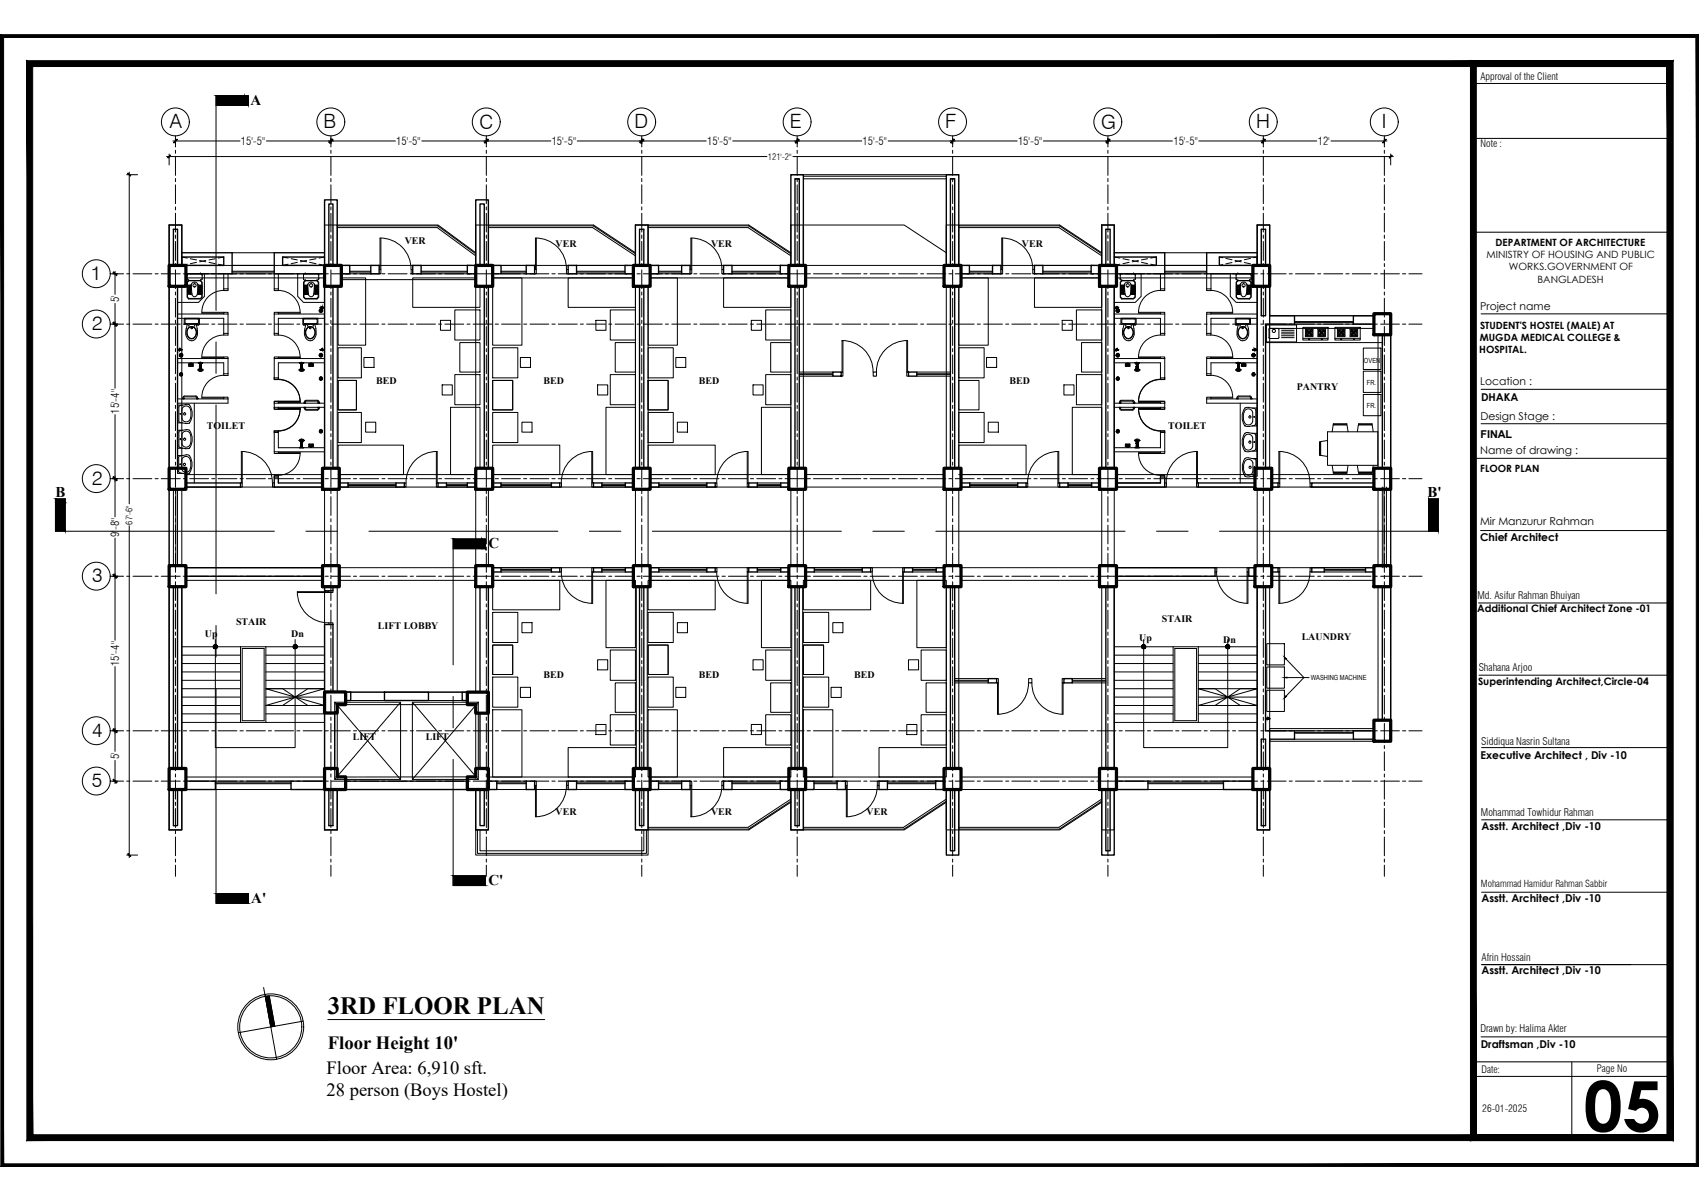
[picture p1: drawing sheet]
<svg xmlns="http://www.w3.org/2000/svg" width="420mm" height="297mm" viewBox="0 0 420 297" stroke-linecap="round" stroke-linejoin="round" font-family="sans-serif">
<defs><g id="words">
<text font-size="17.2" x="391.6" y="279.8">05</text>
<text font-size="6.1" x="81.1" y="250.8">3RD FLOOR PLAN</text>
<g font-size="4.9">
<text x="42" y="31.7">A</text>
<text x="80" y="31.7">B</text>
<text x="118.6" y="31.8">C</text>
<text x="156.9" y="31.7">D</text>
<text x="195.3" y="31.7">E</text>
<text x="233.8" y="31.7">F</text>
<text x="272.3" y="31.8">G</text>
<text x="310.6" y="31.7">H</text>
<text x="341.7" y="31.7">I</text>
<text x="22.5" y="69.2">1</text>
<text x="22.8" y="81.7">2</text>
<text x="22.8" y="120">2</text>
<text x="22.8" y="144">3</text>
<text x="22.8" y="182.3">4</text>
<text x="22.7" y="194.8">5</text>
</g>
<g font-size="4.6">
<text x="81.1" y="259.5">Floor Height 10'</text>
<text x="80.7" y="265.7">Floor Area: 6,910 sft.</text>
<text x="80.7" y="271">28 person (Boys Hostel)</text>
</g>
<g font-size="3.7">
<text x="62" y="26.1">A</text>
<text x="13.8" y="122.9">B</text>
<text x="353" y="122.8">B'</text>
<text x="120.8" y="135.6">C</text>
<text x="120.8" y="218.8">C'</text>
<text x="62.1" y="223.3">A'</text>
</g>
<g font-size="2.8">
<text x="59.6" y="35.9">15'-5&quot;</text>
<text x="98" y="35.9">15'-5&quot;</text>
<text x="136.4" y="35.9">15'-5&quot;</text>
<text x="174.9" y="35.9">15'-5&quot;</text>
<text x="213.3" y="35.9">15'-5&quot;</text>
<text x="251.8" y="35.9">15'-5&quot;</text>
<text x="290.2" y="35.9">15'-5&quot;</text>
<text x="325.9" y="35.9">12'</text>
<text x="29.5" y="74.8" transform="rotate(-90 29.5 74.8)">5'</text>
<text x="29.5" y="102.3" transform="rotate(-90 29.5 102.3)">15'-4&quot;</text>
<text x="29.5" y="132.8" transform="rotate(-90 29.5 132.8)">9'-8&quot;</text>
<text x="29.5" y="164.7" transform="rotate(-90 29.5 164.7)">15'-4&quot;</text>
<text x="29.5" y="187.8" transform="rotate(-90 29.5 187.8)">5'</text>
</g>
<g font-size="2.7">
<text x="366" y="76.7">Project name</text>
<text x="366.1" y="95.3">Location :</text>
<text x="366.3" y="99.1">DHAKA</text>
<text x="366.1" y="103.9">Design Stage :</text>
<text x="366.1" y="112.4">Name of drawing :</text>
<text x="366.1" y="108.2">FINAL</text>
<text x="366" y="129.9">Mir Manzurur Rahman</text>
<text x="366.1" y="133.8">Chief Architect</text>
<text x="366.1" y="187.8">Executive Architect , Div -10</text>
<text x="366.4" y="205.2">Asstt. Architect ,Div -10</text>
<text x="366.4" y="223">Asstt. Architect ,Div -10</text>
<text x="366.4" y="240.9">Asstt. Architect ,Div -10</text>
<text x="366.2" y="259.3">Draftsman ,Div -10</text>
</g>
<g font-size="2.6">
<text x="365.3" y="148.2">Md. Asifur Rahman Bhuiyan</text>
<text x="365.7" y="166.1">Shahana Arjoo</text>
<text x="366.3" y="184.1">Siddiqua Nasrin Sultana</text>
<text x="366.2" y="201.9">Mohammad Towhidur Rahman</text>
<text x="366.4" y="237.7">Afrin Hossain</text>
<text x="366.1" y="255.1">Drawn by: Halima Akter</text>
</g>
<g font-size="2.5">
<text x="366.1" y="19.9">Approval of the Client</text>
<text x="366.1" y="36.5">Note :</text>
<text x="100.1" y="60.3">VER</text>
<text x="137.4" y="61.1">VER</text>
<text x="175.9" y="61.1">VER</text>
<text x="252.7" y="61.1">VER</text>
<text x="367.6" y="63.9">MINISTRY OF HOUSING AND PUBLIC</text>
<text x="369.9" y="60.9">DEPARTMENT OF ARCHITECTURE</text>
<text x="373.2" y="66.9">WORKS.GOVERNMENT OF</text>
<text x="380.2" y="69.9">BANGLADESH</text>
<text x="366" y="81.4">STUDENT'S HOSTEL (MALE) AT</text>
<text x="365.8" y="87.4">HOSPITAL.</text>
<text x="366" y="84.4">MUGDA MEDICAL COLLEGE &amp;</text>
<text x="93" y="94.9">BED</text>
<text x="134.4" y="94.9">BED</text>
<text x="172.8" y="94.9">BED</text>
<text x="249.7" y="94.9">BED</text>
<text x="320.7" y="96.5">PANTRY</text>
<text x="51.2" y="106">TOILET</text>
<text x="288.9" y="106">TOILET</text>
<text x="366.1" y="116.7">FLOOR PLAN</text>
<text x="58.4" y="154.5">STAIR</text>
<text x="93.5" y="155.7">LIFT LOBBY</text>
<text x="287.4" y="153.9">STAIR</text>
<text x="365.3" y="151.4">Additional Chief Architect Zone -01</text>
<text x="50.7" y="157.4">Up</text>
<text x="72" y="157.4">Dn</text>
<text x="281.7" y="158.5">Up</text>
<text x="302.5" y="159">Dn</text>
<text x="321.9" y="158.2">LAUNDRY</text>
<text x="134.4" y="167.7">BED</text>
<text x="172.8" y="167.7">BED</text>
<text x="211.2" y="167.7">BED</text>
<text x="365.5" y="169.5">Superintending Architect,Circle-04</text>
<text x="87.3" y="183">LIFT</text>
<text x="105.3" y="183">LIFT</text>
<text x="137.4" y="201.5">VER</text>
<text x="175.9" y="201.5">VER</text>
<text x="214.3" y="201.5">VER</text>
<text x="366.4" y="265.3">Date:</text>
<text x="394.9" y="265">Page No</text>
<text x="366.6" y="275">26-01-2025</text>
</g>
<text font-size="2.4" x="366.2" y="219.5">Mohammad Hamidur Rahman Sabbir</text>
<g font-size="2.2">
<text x="189.9" y="39.5">121'-2&quot;</text>
<text x="32.8" y="129.7" transform="rotate(-90 32.8 129.7)">67'-6&quot;</text>
</g>
<g font-size="1.7">
<text x="337.3" y="89.7">OVEN</text>
<text x="338" y="95.1">FR.</text>
<text x="338" y="100.9">FR.</text>
<text x="324.1" y="168.2">WASHING MACHINE</text>
</g>
</g></defs>
<!-- layer: TITLE TEXT -->
<g fill="none" stroke="#000" stroke-width=".25">
<path d="M65.2 244.2l3.2 17.8M66.6 246.3l1.3 7.5M75 252.5l-16.1 2.9M81.1 252.2h53.6"/>
<circle cx="66.9" cy="254" r="7.7"/>
<circle cx="66.9" cy="254" r="8.2"/>
</g>
<g fill="#000" stroke="#000" stroke-width=".25">
<path d="M65.6 246.5h1l1.3 7.3zM65.6 246.5l1-.2v.2z"/>
<path d="M65.6 246.5l1.3 7.3h1zM66.9 253.8h1l-.9 .2z"/>
</g>
<!-- layer: WALL -->
<g fill="none" stroke="#000" stroke-width=".34">
<path d="M41.8 70.8v45M42.9 65.6v-8.9h1v8.9M43.9 70.8v45M45 63.6h10.3v2h-10.3v-9.9h-3.2v9.9M45 62.5h12.4v5.2h-11.4M80.3 63.6h-10.4v2h10.4v-16.2h3.1v16.2M80.3 62.5h-12.5v5.2h12.5M80.3 70.8v45M81.3 65.6v-15.2h1v15.2M82.3 70.8v45M84.4 65.6h2.1v2.1h-2.1zM91.7 65.6h2.1v2.1h-2.1z"/>
<path d="M102.1 65.6h2v2.1h-2zM115.6 65.6h2v2.1h-2zM117.6 65.6v-16.2h3.2v16.2M118.7 65.6v-15.2h1.1v15.2M119.8 70.8v45M120.8 70.8v45M121.8 65.6h2.1v2.1h-2.1zM130.1 65.6h2.1v2.1h-2.1zM140.5 65.6h2.1v2.1h-2.1zM154.6 65.6h2v2.1h-2zM157.1 65.6v-9.9h3.2v9.9M158.2 65.6v-8.9h1v8.9"/>
<path d="M158.2 70.8v45M159.2 70.8v45M160.8 65.6h2.1v2.1h-2.1zM168.6 65.6h2v2.1h-2zM178.9 65.6h2.1v2.1h-2.1zM193 65.6h2.1v2.1h-2.1zM195.6 65.6v-22.4h3.1v22.4M196.6 65.6v-21.4h1.1v21.4M196.6 70.8v45M197.7 70.8v45M234 65.6v-22.4h3.1v22.4M235 65.6v-21.4h1.1v21.4"/>
<path d="M235 70.8v45M236.1 70.8v45M237.7 65.6h2v2.1h-2zM245.4 65.6h2.1v2.1h-2.1zM255.8 65.6h2.1v2.1h-2.1zM269.8 65.6h2.1v2.1h-2.1zM273.5 65.6v-8.9h1v8.9M273.5 70.8v45M275.5 63.6h10.5v2h-10.5v-9.9h-3v9.9M275.5 70.8v45M275.5 62.5h12.5v5.2h-11.9M310.9 63.6h-9.4v2h9.4v-9.9h3.1v9.9"/>
<path d="M310.9 70.8v45M310.9 62.5h-12.5v5.2h11.4M311.9 65.6v-8.9h1.1v8.9M311.9 70.8v7.3h1.1v-7.3M314 70.8v7.3h6.1v2.1h-7.1v35.6M339.8 78.1h-5.1v2.1h5.1M206 92h2v1h-2zM224.7 92h2v1h-2zM341.8 82.8v33M343.9 82.8v33M46 119.5h13.5v1h-13.5M79.8 119.5h-11v-1.5h-1v2.5h12"/>
<path d="M83.9 119.5h2.2v1h-2.2M97.9 119.5h2.1v1h-2.1zM108.3 119.5h2.1v1h-2.1zM117.6 119.5h-2v1h2M121.8 119.5h2.1v1h-2.1M136.4 119.5h2v1h-2zM146.8 119.5h2v1h-2zM156.6 119.5h-2v1h2M160.8 119.5h2.1v1h-2.1M174.8 119.5h2.1v1h-2.1zM185.2 119.5h2.1v1h-2.1zM195.1 119.5h-2v1h2"/>
<path d="M237.7 119.5h2.1v1h-2.1M251.7 119.5h2v1h-2zM262 119.5h2.1v1h-2.1zM271.9 119.5h-1.9v1h1.9M276.1 119.5h10.9v-1.5h1v2.5h-11.9M310.3 119.5h-14v1h14M314.5 119.5h1.6v1h-1.6M339.8 119.5h-15.4v1h15.4M41.8 145.1v45M42.9 145.1v45M43.9 145.1v45M45 145.1v45"/>
<path d="M46 140.4h33.8M46 142.5h33.8M80.3 145.1v1h2v-1M118.7 145.1v26.1M120.8 145.1v26.1M121.8 140.4h2.1v1.1h-2.1M136.4 140.4h2v1.1h-2zM146.8 140.4h2v1.1h-2zM156.6 140.4h-2v1.1h2M158.2 145.1v45M159.2 145.1v45M160.8 140.4h2.1v1.1h-2.1"/>
<path d="M174.8 140.4h2.1v1.1h-2.1zM185.2 140.4h2.1v1.1h-2.1zM195.1 140.4h-2v1.1h2M196.6 145.1v45M197.7 145.1v45M199.2 140.4h2.2v1.1h-2.2M213.2 140.4h2.1v1.1h-2.1zM223.6 140.4h2.1v1.1h-2.1zM233.5 140.4h-2v1.1h2M235 145.1v45M236.1 145.1v45M273.5 145.1v45"/>
<path d="M275.5 145.1v45M276.1 140.4h24.4v2.1h-24.4M310.3 140.4h-1.5v2.1h1.5M310.9 145.1v45M313 145.1v35.6h7.1v2.1h-6.1v7.3M314.5 140.4h1.6v1.1h-1.6M324.4 140.4h3.1v1.1h-3.1zM339.8 140.4h-2.1v1.1h2.1M341.8 145.1v33M343.9 144.6v33.5M80.3 176.3h2.5v13.8h-2.5zM80.3 171.2v-16.7h2v16.7"/>
<path d="M85.5 171.1h1.2v2.2h-1.2zM95.1 171.2h10.9v2.1h-10.9zM114.3 171.2h1.3v2.1h-1.3zM118.7 176.4h2.1v13.7h-2.1zM244.4 167.8h2.1v1.1h-2.1zM263.1 167.8h2.1v1.1h-2.1zM41.8 195.3v10h3.2v-10M42.9 195.3v8.9h1v-8.9M46 193.2h7.3v2.1h-7.3M80.3 193.2h-8.3v2.1h8.3v10h3.1v-10M81.3 195.3v8.9h1v-8.9M85.5 193.2h30.1v2.1h-30.1z"/>
<path d="M117.6 195.3v10h3.2v-10M118.7 195.3v8.9h1.1v-8.9M120.8 193.2h2.1v2.1h-2.1zM130.1 193.2h2.1v2.1h-2.1zM140.5 193.2h2.1v2.1h-2.1zM154.6 193.2h2v2.1h-2zM157.1 195.3v10h3.2v-10M158.2 195.3v8.9h1v-8.9M160.8 193.2h2.1v2.1h-2.1zM168.6 193.2h2v2.1h-2zM178.9 193.2h2.1v2.1h-2.1zM193 193.2h2.1v2.1h-2.1z"/>
<path d="M195.6 195.3v10h3.1v-10M196.6 195.3v8.9h1.1v-8.9M199.2 193.2h2.1v2.1h-2.1zM207 193.2h2.1v2.1h-2.1zM217.4 193.2h2.1v2.1h-2.1zM231.4 193.2h2.1v2.1h-2.1zM234 195.3v16.2h3.1v-16.2M235 195.3v15.1h1.1v-15.1M272.5 195.3v16.2h3v-16.2M273.5 195.3v15.1h1v-15.1M276.1 193.2h7.8v2.1h-7.8M309.8 193.2h-7.2v2.1h7.2"/>
<path d="M310.9 195.3v10h3.1v-10M311.9 195.3v8.9h1.1v-8.9M311.9 190.1v-7.3h1.1v7.3M339.8 180.7h-5.1v2.1h5.1"/>
</g>
<!-- layer: WIN -->
<g fill="none" stroke="#000" stroke-width=".25">
<path d="M57.4 65.6h10.4M57.4 67.7h10.4M57.4 67.3h10.4M57.4 67.1h10.4M85.5 65.6h6.2M85.5 67.7h6.2M86.5 67.3h5.2M86.5 67.1h5.2M104.1 65.6h12.5M104.1 67.7h12.5M104.1 67.3h11.5M104.1 67.1h11.5"/>
<path d="M123.9 65.6h6.2M123.9 67.7h6.2M123.9 67.3h6.2M123.9 67.1h6.2M142.6 65.6h12.5M142.6 67.7h12.5M142.6 67.3h12M142.6 67.1h12M162.3 65.6h6.3M162.3 67.7h6.3M162.9 67.3h5.7M162.9 67.1h5.7"/>
<path d="M181 65.6h12.5M181 67.7h12.5M181 67.3h12M181 67.1h12M239.2 65.6h6.2M239.2 67.7h6.2M239.7 67.3h5.7M239.7 67.1h5.7M257.9 65.6h12.5M257.9 67.7h12.5M257.9 67.3h11.9M257.9 67.1h11.9"/>
<path d="M288 65.6h10.4M288 67.7h10.4M288 67.3h10.4M288 67.1h10.4M320.1 79.7h14.6M320.1 79.5h14.6M320.1 78.1h14.6M197.7 92h8.3M197.7 92.4h8.3M197.7 93h8.3M197.7 92.7h8.3M226.7 92h8.3"/>
<path d="M226.7 92.4h8.3M226.7 93h8.3M226.7 92.7h8.3M320.1 80.2h14.6M86.1 119.5h11.8M86.1 119.9h11.8M110.4 119.5h5.2M110.4 119.9h5.2M123.9 119.5h12.5M123.9 119.9h12.5M148.8 119.5h5.8M148.8 119.9h5.8"/>
<path d="M162.9 119.5h11.9M162.9 119.9h11.9M187.3 119.5h5.8M187.3 119.9h5.8M239.8 119.5h11.9M239.8 119.9h11.9M264.1 119.5h5.9M264.1 119.9h5.9M86.1 120.5h11.8M86.1 120.1h11.8M110.4 120.5h5.2M110.4 120.1h5.2"/>
<path d="M123.9 120.5h12.5M123.9 120.1h12.5M148.8 120.5h5.8M148.8 120.1h5.8M162.9 120.5h11.9M162.9 120.1h11.9M187.3 120.5h5.8M187.3 120.1h5.8M239.8 120.5h11.9M239.8 120.1h11.9M264.1 120.5h5.9M264.1 120.1h5.9"/>
<path d="M123.9 141.5h12.5M123.9 141h12.5M123.9 140.4h12.5M123.9 140.8h12.5M148.8 141.5h5.8M148.8 141h5.8M148.8 140.4h5.8M148.8 140.8h5.8M162.9 141.5h11.9M162.9 141h11.9M162.9 140.4h11.9M162.9 140.8h11.9"/>
<path d="M187.3 141.5h5.8M187.3 141h5.8M187.3 140.4h5.8M187.3 140.8h5.8M201.4 141.5h11.8M201.4 141h11.8M201.4 140.4h11.8M201.4 140.8h11.8M225.7 141.5h5.8M225.7 141h5.8M225.7 140.4h5.8M225.7 140.8h5.8"/>
<path d="M327.5 141.5h10.2M327.5 141h10.2M327.5 140.4h10.2M327.5 140.8h10.2M236.1 168.9h8.3M236.1 168.5h8.3M236.1 167.8h8.3M236.1 168.3h8.3M265.2 168.9h8.3M265.2 168.5h8.3M265.2 167.8h8.3M265.2 168.3h8.3"/>
<path d="M53.3 193.2h18.7M53.3 193.6h18.7M53.3 193.8h18.7M53.3 195.3h18.7M122.9 193.2h7.2M122.9 193.6h7.2M122.9 193.8h7.2M122.9 195.3h7.2M142.6 193.2h12.5M142.6 193.6h12M142.6 193.8h12M142.6 195.3h12.5"/>
<path d="M162.3 193.2h6.3M162.3 195.3h6.3M162.9 193.6h5.7M162.9 193.8h5.7M181 193.2h12.5M181 193.6h12M181 193.8h12M181 195.3h12.5M200.8 193.2h6.2M200.8 195.3h6.2M201.3 193.6h5.7M201.3 193.8h5.7"/>
<path d="M219.5 193.2h12.4M219.5 193.6h11.9M219.5 193.8h11.9M219.5 195.3h12.4M283.9 193.2h18.7M283.9 193.6h18.7M283.9 193.8h18.7M283.9 195.3h18.7M320.1 180.7h14.6M320.1 181.1h14.6M320.1 181.3h14.6M320.1 182.8h14.6"/>
</g>
<!-- layer: Door -->
<g fill="none" stroke="#000" stroke-width=".25">
<path d="M94 58.9a7.6 7.6 0 0 1 7.6 7.7M94 58.9v7.8M94.2 58.9v7.8M132.4 58.9a7.6 7.6 0 0 1 7.7 7.7M132.4 58.9v7.8M132.6 58.9v7.8M170.8 58.9a7.6 7.6 0 0 1 7.7 7.7M170.9 58.9v7.8M171.1 58.9v7.8M247.7 58.9a7.6 7.6 0 0 1 7.7 7.7M247.7 58.9v7.8M247.9 58.9v7.8"/>
<path d="M50 77.2h5.3M50 77.5h5.3M55.3 77.7v-.5h1.1v.5M55.3 71.4v.5h1.1v-.5M67.8 77.7v-.5h1v.5M67.8 71.4v.5h1v-.5M68.8 77.2h5.5M68.8 77.5h5.5M93.8 66.7h.4v1h-.4M102.1 66.7h-.4v1h.4M132.2 66.7h.4v1h-.4M140.5 66.7h-.4v1h.4"/>
<path d="M170.6 66.7h.5v1h-.5M178.9 66.7h-.4v1h.4M247.5 66.7h.4v1h-.4M255.8 66.7h-.4v1h.4M281.6 77.2h5.4M281.6 77.5h5.4M287 77.7v-.5h1v.5M287 71.4v.5h1v-.5M298.4 77.7v-.5h1.1v.5M298.4 71.4v.5h1.1v-.5M299.5 77.2h5.3M299.5 77.5h5.3"/>
<path d="M50 88.3h5.3M50 88.5h5.3M50 98.2h5.3M50 98.5h5.3M55.3 98.7v-.5h1.1v.5M55.3 92.4v.5h1.1v-.5M55.3 88.7v-.4h1.1v.4M55.3 82.5v.4h1.1v-.4M67.8 99.6v-.4h1v.4M67.8 99.7v-.4h1v.4M67.8 93.4v.5h1v-.4M67.8 88.7v-.4h1v.4"/>
<path d="M67.8 82.5v.4h1v-.4M68.8 93.4v.4h-1M68.8 99.2h5.5M68.8 99.4h5.5M68.8 99.3h5.5M68.8 99.5h5.5M68.8 88.3h5.5M68.8 88.5h5.5M208 92h.4v1h-.4M208.4 84.2v7.8M215.9 92a7.6 7.6 0 0 0-7.7-7.8v7.8M215.9 92h.8v1h-.8z"/>
<path d="M216.7 92a7.6 7.6 0 0 1 7.7-7.8l.1 7.8M224.2 84.2v7.8M224.7 92h-.5v1h.5M281.6 99.2h5.4M281.6 99.4h5.4M281.6 99.3h5.4M281.6 99.5h5.4M281.6 88.3h5.4M281.6 88.5h5.4M287 99.6v-.4h1v.4M287 93.4v.4h1M287 99.7v-.4h1v.4"/>
<path d="M287 88.7v-.4h1v.4M287 82.5v.4h1v-.4M288 93.4v.5h-1v-.4M298.4 98.7v-.5h1.1v.5M298.4 92.4v.5h1.1v-.5M298.4 88.7v-.4h1.1v.4M298.4 82.5v.4h1.1v-.4M299.5 88.3h5.3M299.5 88.5h5.3M299.5 98.2h5.3M299.5 98.5h5.3M59.5 119.5h.4v1h-.4"/>
<path d="M59.9 111.7v7.8M67.4 119.4a7.6 7.6 0 0 0-7.7-7.7v7.8M67.8 119.5h-.4v1h.4M67.8 100.8v.4h1v-.4M67.8 106.7h1v.3M67.8 100.7v.5h1v-.5M67.8 111.7v.5h1v-.5M67.8 118v-.4h1v.4M68.8 107v-.5h-1v.5M68.8 101.2h5.5M68.8 101h5.5M68.8 112.2h5.5"/>
<path d="M68.8 112h5.5M100 119.5h.4v1h-.4M100.4 119.4a7.6 7.6 0 0 1 7.7-7.7v7.8M107.9 111.7v7.8M108.3 119.5h-.4v1h.4M138.4 119.5h.5v1h-.5M146.3 111.7v7.8M146.5 111.7a7.6 7.6 0 0 0-7.7 7.7M146.6 111.7v7.8M146.8 119.5h-.5v1h.5M176.9 119.5h.4v1h-.4M184.8 111.7v7.8"/>
<path d="M184.9 111.7a7.6 7.6 0 0 0-7.6 7.7M185 111.7v7.8M185.2 119.5h-.4v1h.4M253.7 119.5h.5v1h-.5M254.1 119.4a7.6 7.6 0 0 1 7.7-7.7v7.8M261.6 111.7v7.8M262 119.5h-.4v1h.4M281.6 101.2h5.4M281.6 101h5.4M281.6 112.2h5.4M281.6 112h5.4M287 100.8v.4h1v-.4"/>
<path d="M287 100.7v.5h1v-.5M287 107v-.5h1v.5M287 111.7v.5h1v-.5M287 118v-.4h1v.4M288 119.5h.5v1h-.5M288 106.7h-1v.3M295.9 111.7v7.8M296.1 111.7a7.6 7.6 0 0 0-7.7 7.7M296.1 111.7v7.8M296.3 119.5h-.4v1h.4M316.1 119.5h.4v1h-.4M316.2 111.7a7.6 7.6 0 0 1 7.7 7.7"/>
<path d="M316.3 111.7v7.8M316.5 111.7v7.8M324.4 119.5h-.4v1h.4M73.5 146.5h7.8M81.3 146.1v.4h1v-.4M81.3 154.5v-.5h1v.5M81.3 146.3h-7.8a7.6 7.6 0 0 0 7.8 7.7M138.4 140.4h.5v1.1h-.5M138.8 141.4a7.6 7.6 0 0 0 7.7 7.8M146.3 141.5v7.8M146.6 141.5v7.8M146.8 140.4h-.5v1.1h.5"/>
<path d="M176.9 140.4h.4v1.1h-.4M177.3 141.4a7.6 7.6 0 0 0 7.6 7.8M184.8 141.5v7.8M185 141.5v7.8M185.2 140.4h-.4v1.1h.4M215.3 140.4h.4v1.1h-.4M215.7 141.4a7.6 7.6 0 0 0 7.7 7.8M223.2 141.5v7.8M223.4 141.5v7.8M223.6 140.4h-.4v1.1h.4M300.5 140.4h.4v1.1h-.4M300.9 141.4a7.6 7.6 0 0 0 7.7 7.8"/>
<path d="M308.4 141.5v7.8M308.6 141.5v7.8M308.8 140.4h-.4v1.1h.4M316.1 140.4h.4v1.1h-.4M316.3 141.5v7.8M316.5 141.5v7.8M323.9 141.4a7.6 7.6 0 0 1-7.7 7.8M324.4 140.4h-.4v1.1h.4M246.5 167.8h.4v1.1h-.4M246.7 168.9v7.7M246.9 168.9v7.7M254.3 168.9a7.6 7.6 0 0 1-7.7 7.7"/>
<path d="M254.4 167.8h.8v1.1h-.8zM255.2 168.9a7.6 7.6 0 0 0 7.7 7.7v-7.7M262.7 168.9v7.7M263.1 167.8h-.4v1.1h.4M132.2 193.2h.4v1.1h-.4M132.4 194.3v7.7M132.6 194.3v7.7M140.1 194.2a7.6 7.6 0 0 1-7.7 7.8M140.5 193.2h-.4v1.1h.4M170.6 193.2h.5v1.1h-.5M170.9 194.3v7.7M171.1 194.3v7.7"/>
<path d="M178.5 194.2a7.6 7.6 0 0 1-7.7 7.8M178.9 193.2h-.4v1.1h.4M209.1 193.2h.4v1.1h-.4M209.5 194.3v7.7M217 194.2a7.6 7.6 0 0 1-7.7 7.8v-7.7M217.4 193.2h-.4v1.1h.4"/>
</g>
<!-- layer: Furnitures -->
<g fill="none" stroke="#000" stroke-width=".25">
<path d="M84.4 68.7h6v16.7h-6.8v-14.6M108.9 79.2h2.5v2.5h-2.5zM112.5 76.7h6.2v7.4h-6.2zM117.6 68.7h-15.5v7.3h16.6v-5.2M121.8 68.7h7.3v16.7h-7.3v-14.6M147.4 79.2h2.5v2.5h-2.5zM150.9 76.7h6.2v7.4h-6.2zM156.6 68.7h-16.1v7.3h16.6v-5.2M160.8 68.7h6.7v16.7h-7.2v-14.6M185.8 79.2h2.5v2.5h-2.5zM189.4 76.7h6.2v7.4h-6.2zM195.1 68.7h-16.2v7.3h16.7v-5.2"/>
<path d="M237.7 68.7h6.7v16.7h-7.3v-14.6M262.7 79.2h2.5v2.5h-2.5zM266.2 76.7h6.3v7.4h-6.3zM271.9 68.7h-16.1v7.3h16.7v-5.2M83.6 86h5.8v7.5h-5.8zM83.6 94.1h4.5v7.3h-4.5zM90 88.4h2.5v2.5h-2.5zM109.3 95.2h2.5v2.5h-2.5zM112.5 92.7h6.2v7.4h-6.2zM113.7 84.7h5v7.3h-5zM121.8 86h6.3v7.5h-6.3zM121.8 94.1h5v7.3h-5z"/>
<path d="M128.7 88.4h2.5v2.5h-2.5zM147.8 95.2h2.5v2.5h-2.5zM150.9 92.7h6.2v7.4h-6.2zM152.1 84.7h5v7.3h-5zM160.3 86h6.2v7.5h-6.2zM160.3 94.1h4.9v7.3h-4.9zM167.1 88.4h2.5v2.5h-2.5zM186.2 95.2h2.5v2.5h-2.5zM189.4 92.7h6.2v7.4h-6.2zM190.6 84.7h5v7.3h-5zM237.1 86h6.3v7.5h-6.3zM237.1 94.1h5v7.3h-5z"/>
<path d="M244 88.4h2.5v2.5h-2.5zM263.1 95.2h2.5v2.5h-2.5zM266.2 92.7h6.3v7.4h-6.3zM267.5 84.7h5v7.3h-5zM83.6 102h5.8v7.5h-5.8zM83.6 115.8v-5.7h16.2v7.3h-16.2M90.4 104.4h2.5v2.5h-2.5zM118.7 115.8v-15.1h-7.3v16.7h6.2M121.8 102h6.3v7.5h-6.3zM121.8 115.8v-5.7h16.6v7.3h-16.6M129.1 104.4h2.5v2.5h-2.5zM157.1 115.8v-15.1h-7.2v16.7h6.7"/>
<path d="M160.3 102h6.2v7.5h-6.2zM160.3 115.8v-5.7h16.6v7.3h-16.1M167.5 104.4h2.5v2.5h-2.5zM195.6 115.8v-15.1h-7.3v16.7h6.8M237.1 102h6.3v7.5h-6.3zM237.1 115.8v-5.7h16.6v7.3h-16.6M244.4 104.4h2.5v2.5h-2.5zM272.5 115.8v-15.1h-7.3v16.7h6.7M326.3 109.2h.2v3.4h-.2zM328.3 106.8h12.4v8.3h-12.4zM328.3 109l-1.7 .2v3.4l1.7 .3M329.4 106.8l.3-1.7h3.4l.3 1.7"/>
<path d="M329.4 115.1l.3 1.6h3.4l.3-1.6M329.7 116.9h3.4v.2h-3.4zM329.7 104.8h3.4v.2h-3.4zM335.7 106.8l.2-1.7h3.4l.3 1.7M335.7 115.1l.2 1.6h3.4l.3-1.6M336 104.8h3.3v.2h-3.3zM336 116.9h3.3v.2h-3.3zM121.8 151.5h6.3v7.4h-6.3zM121.8 159.5h5v7.3h-5zM121.8 143.5h16.6v7.3h-16.6zM129.1 154h2.5v2.5h-2.5zM149.9 143.5h7.2v16.7h-7.2z"/>
<path d="M160.3 151.5h6.2v7.4h-6.2zM160.3 159.5h4.9v7.3h-4.9zM160.3 143.5h16.6v7.3h-16.6zM167.5 154h2.5v2.5h-2.5zM188.3 143.5h7.3v16.7h-7.3zM198.7 151.5h6.2v7.4h-6.2zM198.7 159.5h5v7.3h-5zM198.7 143.5h16.6v7.3h-16.6zM206 154h2.4v2.5h-2.4zM226.7 143.5h7.3v16.7h-7.3zM121.8 175.5h7.3v16.7h-7.3zM121.8 167.5h6.3v7.4h-6.3z"/>
<path d="M128.7 170h2.5v2.5h-2.5zM147.4 179.2h2.5v2.5h-2.5zM147.8 163.2h2.5v2.5h-2.5zM150.9 176.8h6.2v7.5h-6.2zM150.9 160.8h6.2v7.5h-6.2zM152.1 168.9h5v7.3h-5zM160.3 175.5h7.2v16.7h-7.2zM160.3 167.5h6.2v7.4h-6.2zM167.1 170h2.5v2.5h-2.5zM185.8 179.2h2.5v2.5h-2.5zM186.2 163.2h2.5v2.5h-2.5zM189.4 176.8h6.2v7.5h-6.2z"/>
<path d="M189.4 160.8h6.2v7.5h-6.2zM190.6 168.9h5v7.3h-5zM198.7 175.5h7.3v16.7h-7.3zM198.7 167.5h6.2v7.4h-6.2zM205.5 170h2.5v2.5h-2.5zM224.2 179.2h2.5v2.5h-2.5zM224.7 163.2h2.5v2.5h-2.5zM227.8 176.8h6.2v7.5h-6.2zM227.8 160.8h6.2v7.5h-6.2zM229 168.9h5v7.3h-5zM140.5 184.9h16.6v7.3h-16.6zM178.9 184.9h16.7v7.3h-16.7z"/>
<path d="M217.4 184.9h16.6v7.3h-16.6z"/>
</g>
<!-- layer: line 2 -->
<g fill="none" stroke="#000" stroke-width=".25">
<path d="M83.4 55.7h24.9l9.3 6.8M120.8 55.7h26l10.3 6.8M160.3 55.7h24.9l10.4 6.8M198.7 55.7h24.9l10.4 6.8M237.1 55.7h24.9l10.5 6.8M276.1 119.5h10.9M41.8 120.5v19.9M43.9 121v18.9M341.8 120.5v19.9M343.9 120.5v19.9M82.8 173.7h16.3v19.1h-16.3zM82.8 173.7l16.3 19.1"/>
<path d="M86.7 173.3h8.4M86.7 171.2h8.4M99.1 173.7l-16.3 19.1M102 173.7h16.3v19.1h-16.3zM102 173.7l16.3 19.1M106 173.3h8.3M106 171.2h8.3M118.3 173.7l-16.3 19.1M195.6 198.4l-10.4 6.9h-24.9M234 198.4l-10.4 6.9h-24.9"/>
</g>
<!-- layer: STAIR -->
<g fill="none" stroke="#000" stroke-width=".25">
<path d="M45 160h14.5M65.7 160h14.6M275.5 160h14.6M296.3 160h14.6M45 178.7h14.5M45 176.6h14.5M45 174.5h14.5M45 172.4h14.5M45 170.3h14.5M45 168.3h14.5M45 166.2h14.5M45 164.1h14.5"/>
<path d="M45 162h14.5M65.7 178.7h14.6M65.7 176.6h14.6M65.7 174.5h14.6M65.7 172.4h14.6M65.7 170.3h14.6M65.7 168.3h14.6M65.7 166.2h14.6M65.7 164.1h14.6M65.7 162h14.6M275.5 178.7h14.6M275.5 176.6h14.6"/>
<path d="M275.5 174.5h14.6M275.5 172.4h14.6M275.5 170.3h14.6M275.5 168.3h14.6M275.5 166.2h14.6M275.5 164.1h14.6M275.5 162h14.6M296.3 178.7h14.6M296.3 176.6h14.6M296.3 174.5h14.6M296.3 172.4h14.6M296.3 170.3h14.6"/>
<path d="M296.3 168.3h14.6M296.3 166.2h14.6M296.3 164.1h14.6M296.3 162h14.6"/>
</g>
<!-- layer: rail -->
<g fill="none" stroke="#000" stroke-width=".25">
<path d="M83.4 56.3h24.7l9.5 7M83.4 55.9h24.8l9.4 6.9M120.8 56.3h25.8l10.5 7M120.8 55.9h25.9l10.4 6.9M160.3 56.3h24.7l10.6 7M160.3 55.9h24.8l10.5 6.9M198.7 44.2h35.3M198.7 43.6h35.3M237.1 56.3h24.8l10.6 7M237.1 55.9h24.9l10.5 6.9M42.9 121v18.9M43.5 121v18.9"/>
<path d="M342.3 120.5v19.9M342.9 120.5v19.9M59.5 160h6.2v18.7h-6.2zM290.1 160h6.2v18.7h-6.2zM59.9 160.4h5.4v17.9h-5.4zM290.5 160.4h5.4v17.9h-5.4zM195.6 197.6l-10.6 7h-24.7M195.6 198.1l-10.5 6.9h-24.8M234 197.6l-10.6 7h-24.7M234 198.1l-10.4 6.9h-24.9M272.5 197.6l-10.6 7h-24.8M272.5 198.1l-10.5 6.9h-24.9"/>
<path d="M118.1 205.3v5.8h41.8v-5.8M118.7 205.3v5.1h40.5v-5.1"/>
</g>
<!-- layer: LINE -->
<path d="M53.3 158.2v26.7h19.7v-12.5l-7.3 2.1h4.2l3.1-2.1 7.3 2.1h-4.2l-3.1-2.1 3.1-2.1h4.2l-7.3 2.1-3.1-2.1h-4.2l7.3 2.1v-14.2M282.8 158.2v26.7h20.8v-12.5l-7.3 2.1h4.2l3.1-2.1 7.3 2.1h-4.2l-3.1-2.1 3.1-2.1h4.2l-7.3 2.1-3.1-2.1h-4.2l7.3 2.1v-14.2" fill="none" stroke="#000" stroke-width=".25"/>
<g fill="#000" stroke="#000" stroke-width=".25">
<path d="M363.6 15l1.5 1.5 48.6-1.5zM365.1 16.5l48.6-1.5-1.4 1.5zM412.3 16.5l1.4 265.6v-267.1zM412.3 16.5l1.4 265.6-1.4-1.4zM363.6 282.1h50.1l-1.4-1.4zM363.6 282.1l1.5-1.4h47.2zM363.6 15v267.1l1.5-1.4zM363.6 15l1.5 1.5v264.2z"/>
<path d="M52.7 160l.1 .2 .5-.2zM52.8 160.2l.5-.2-.3 .4zM53.3 160l-.3 .4 .3 .1z"/>
<path d="M53 159.5l.3 .5v-.5zM52.8 159.7l.2-.2 .3 .5zM52.8 159.7l-.1 .3h.6z"/>
<path d="M53.3 160h.5l-.1-.3zM53.5 159.5l.2 .2-.4 .3zM53.3 159.5v.5l.2-.5z"/>
<path d="M72.5 160l.1 .2 .4-.2zM72.6 160.2l.4-.2-.3 .4zM73 160l-.3 .4 .3 .1z"/>
<path d="M72.7 159.5l.3 .5v-.5zM72.7 159.5l.3 .5-.4-.3zM72.6 159.7l-.1 .3h.5z"/>
<path d="M73 160h.5l-.1-.3zM73.2 159.5l.2 .2-.4 .3zM73 159.5v.5l.2-.5z"/>
<path d="M282.3 160l.1 .2 .4-.2zM282.4 160.2l.4-.2-.2 .4zM282.8 160l-.2 .4 .2 .1z"/>
<path d="M282.6 159.5l.2 .5v-.5zM282.4 159.7l.2-.2 .2 .5zM282.4 159.7l-.1 .3h.5z"/>
<path d="M282.8 160h.5v-.3zM283.1 159.5l.2 .2-.5 .3zM282.8 159.5v.5l.3-.5z"/>
<path d="M303.1 160v.2l.5-.2zM303.1 160.2l.5-.2-.2 .4zM303.6 160l-.2 .4 .2 .1z"/>
<path d="M303.4 159.5l.2 .5v-.5zM303.4 159.5l.2 .5-.5-.3zM303.1 159.7v.3h.5z"/>
<path d="M303.6 160h.5l-.1-.3zM303.9 159.5l.1 .2-.4 .3zM303.6 159.5v.5l.3-.5z"/>
<path d="M53.3 160v.5l.2-.1zM53.3 160l.4 .2-.2 .2zM53.3 160l.4 .2 .1-.2z"/>
<path d="M73 160v.5l.2-.1zM73 160l.4 .2-.2 .2zM73 160l.4 .2 .1-.2z"/>
<path d="M282.8 160v.5l.3-.1zM282.8 160l.5 .2-.2 .2zM282.8 160l.5 .2v-.2z"/>
<path d="M303.6 160v.5l.3-.1zM303.6 160l.4 .2-.1 .2zM303.6 160l.4 .2 .1-.2z"/>
</g>
<!-- layer: WALL -->
<g fill="none" stroke="#000" stroke-width=".25">
<path d="M43.9 77.7h12.5v4.8h-1.1v-3.8h-11.4M55.3 67.7v3.7h1.1v-3.7M57.4 62.5h10.4M67.8 67.7v3.7h1v-3.7M80.3 77.7h-12.5v4.8h1v-3.8h11.5M275.5 77.7h12.5v4.8h-1v-3.8h-11.5M287 67.7v3.7h1v-3.7M288 62.5h10.4M298.4 67.7v3.7h1.1v-3.7M310.9 77.7h-12.5v4.8h1.1v-3.8h11.4M43.9 88.7h12.5v3.7h-1.1v-2.7h-11.4M43.9 98.7h12.5v1h-12.5"/>
<path d="M80.3 88.7h-12.5v4.8h1v-3.8h11.5M80.3 99.7h-12.5v1h12.5M275.5 88.7h12.5v4.8h-1v-3.8h-11.5M275.5 99.7h12.5v1h-12.5M310.9 88.7h-12.5v3.7h1.1v-2.7h11.4M310.9 98.7h-12.5v1h12.5M68.8 110.8v-3.8h-1v4.7h12.5M68.8 110.7h11.5M275.5 110.7h11.5M287 110.8v-3.8h1v4.7h-12.5"/>
</g>
<!-- layer: s. Fixture -->
<g fill="none" stroke="#000" stroke-width=".25">
<path d="M45.8 79.1v.8l.1 .1M46.2 69l.4 .3M46.3 68.1h.1M46.3 69h.1M46.3 68.1v.9M46.4 72.8h.8v-.2h-.8v-.3h.8v-.2h-.8v-.2h.8v-.2h-.8v-.3h.8v-.2h-.8v-.2h.8v-.3h-.8v-.2h.8v2.3M46.6 67.7l-.4 .3M46.7 69.4h2.9l.4 .4v3.7l-.4 .4h-2.9l-.4-.4v-3.7zM46.7 69.4h.1M46.7 69.4h2.9M46.7 67.7h2.9M46.7 69.5h2.8l.4 .3v3.7l-.4 .3h-2.8l-.3-.3v-3.7z"/>
<path d="M47.3 70.5h.1M47.3 70.5l.2 2.3M47.3 70.5a.83 .83 0 0 1 .8-.7 .83 .83 0 0 1 .8 .7M47.5 72.8h.1M47.5 72.8a.66 .66 0 0 0 .6 .6 .66 .66 0 0 0 .7-.6M48.1 71h.1M48.1 70.2h.1M48.8 72.8h.1M48.9 78.9l.2 .2M48.9 70.5h.1M48.9 78.9h-3l-.1 .2M48.9 70.5l-.1 2.3"/>
<path d="M49.1 70.5v2.3h.8v-2.3h-.8v.2h.8v.3h-.8v.2h.8v.2h-.8v.3h.8v.2h-.8v.2h.8v.2h-.8v.3h.8v.2h-.8M49.1 79.1v.8l-.2 .1M49.6 67.7l.4 .3M49.6 69.4h.1M49.6 67.7h.1M50 69l-.4 .3M50 69h.1M50 68.1h.1M50 68.1v.9M50.5 67.7v5.6l-1.4 1.5h-5.2M73.6 67.7v5.6l1.5 1.5h5.2M75.1 69.8l.4-.4h2.9l.4 .4v3.7l-.4 .4h-2.9l-.4-.4z"/>
<path d="M75.1 69h.1M75.1 68.1h.1M75.1 79.1v.8l.1 .1M75.1 68.1v.9M75.1 69l.4 .3M75.1 79.1l.1-.2h3l.2 .2M75.5 67.7l-.4 .3M75.5 67.7h2.9l.4 .3M75.5 69.4h.1M75.5 67.7h.1M75.5 69.4h2.9M75.5 69.5h2.9l.3 .3v3.7l-.3 .3h-2.9l-.3-.3v-3.7z"/>
<path d="M76 70.5v2.3h-.8v-2.3h.8v.2h-.8v.3h.8v.2h-.8v.2h.8v.3h-.8v.2h.8v.2h-.8v.2h.8v.3h-.8v.2h.8M76.1 70.5h.1M76.1 70.5l.2 2.3M76.1 70.5a.83 .83 0 0 1 .8-.7 .83 .83 0 0 1 .9 .7M76.3 72.8h.1M76.3 72.8a.66 .66 0 0 0 .6 .6 .66 .66 0 0 0 .7-.6M77 71h.1M77 70.2h.1M77.6 72.8h.1M77.8 70.5h.1M77.8 70.5l-.2 2.3M77.9 72.8v-2.3h.8v.2h-.8v.3h.8v.2h-.8v.2h.8v.3h-.8v.2h.8v.2h-.8v.2h.8v.3h-.8v.2h.8"/>
<path d="M78.4 79.8l-.2 .2M78.4 69.4h.1M78.4 79.1v.7M78.8 69l-.4 .3M78.8 68.1h.1M78.8 69h.1M78.8 68.1v.9M79 76.9a.4 .4 0 0 0 .4 .4 .4 .4 0 0 0 .4-.4M79 76.9a.4 .4 0 0 1 .4-.4 .4 .4 0 0 1 .4 .4M79 76.9h.1M79.1 76.8h.1M79.1 76.9h.1"/>
<path d="M79.1 77h.1M79.2 76.7h.1M79.2 77.1h.1M79.2 76v.2v-.2M79.2 76.6h.1M79.2 76.9h.1M79.2 77.2h.1M79.2 76v.2M79.3 77h.1M79.3 76.8h.1M79.3 76v.2zM79.4 76.6h.1"/>
<path d="M79.4 76.7h.1M79.4 77.1h.1M79.4 77.2h.1M79.4 76.9h.1M79.5 76.6h.1M79.5 77.2h.1M79.5 76.8h.1M79.5 77h.1M79.5 76h-.3v.2h.3M79.5 76v.1M79.5 76.9h.1M79.6 76.7h.1"/>
<path d="M79.6 77.1h.1M79.6 75.9l-.1 .2M79.6 75.9l.2 .1M79.6 75.9h.1M79.7 76.8h.1M79.7 77h.1M79.7 76.9h.1M79.8 76.2v.1l-.2-.1M79.8 76.1v-.2l.4 .1v.2M79.8 76.9h.1M80.2 76.2h-.4M80.2 75.9v.4"/>
<path d="M80.2 76.1h.1M275.5 76.1h.1M275.6 76.3h.1M275.6 76.2h.1M275.6 76h.1M275.6 75.9v.4M275.7 76.2h.3M276 76.1v.1M276 76.1v-.2l-.3 .1v.2M276 76.9h.1M276 76.2l.1 .1 .1-.1M276.1 75.9l-.1 .1"/>
<path d="M276.1 75.9h.1M276.1 76.8h.1M276.1 76.9h.1M276.2 75.9v.1M276.2 77h.1M276.2 75.9h.1M276.2 76.7h.1M276.2 77.1h.1M276.3 76.1v-.2l.3 .1v.2M276.3 76.6h.1M276.3 77.2h.1M276.3 76.9h.1"/>
<path d="M276.4 76.8h.1M276.4 77h.1M276.4 76.6h.1M276.4 76.7h.1M276.4 77.1h.1M276.4 77.2h.1M276.4 76.9h.1M276.5 76v.2M276.5 76v.2v-.2M276.6 76.6h.1M276.6 77h.1M276.6 76.8h.1"/>
<path d="M276.6 77.2h.1M276.6 76v.2M276.6 76.9h.1M276.6 76.2h-.3M276.6 76.7h.1M276.6 77.1h.1M276.7 76.8h.1M276.7 77h.1M276.7 76.9h.1M276.9 76.9h.1M277 69l.4 .3M277 68.1h.1"/>
<path d="M277 69h.1M277 68.1v.9M277.1 72.8h.9v-.2h-.9v-.3h.9v-.2h-.9v-.2h.9v-.2h-.9v-.3h.9v-.2h-.9v-.2h.9v-.3h-.9v-.2h.9v2.3M277.4 69.4h2.9l.5 .4v3.7l-.5 .4h-2.9l-.4-.4v-3.7zM277.4 69.4h.1M277.4 79.1v.8l.2 .1M277.4 69.4h2.9M277.4 79.1l.2-.2h2.9l.2 .2M277.5 69.5h2.8l.4 .3v3.7l-.4 .3h-2.8l-.4-.3v-3.7zM278 70.5h.1M278 70.5l.2 2.3M278 70.5a.83 .83 0 0 1 .9-.7 .83 .83 0 0 1 .8 .7"/>
<path d="M278.2 72.8h.1M278.2 72.8a.66 .66 0 0 0 .7 .6 .66 .66 0 0 0 .6-.6M278.9 71h.1M278.9 70.2h.1M279.6 72.8h.1M279.7 70.5h.1M279.7 70.5l-.1 2.3M279.8 70.5v2.3h.9v-2.3h-.9v.2h.9v.3h-.9v.2h.9v.2h-.9v.3h.9v.2h-.9v.2h.9v.2h-.9v.3h.9v.2h-.9M280.3 67.7l.4 .3M280.3 67.7h-2.9l-.4 .3M280.3 69.4h.1M280.3 67.7h.1"/>
<path d="M280.7 79.8l-.2 .2M280.7 69l-.4 .3M280.8 69h.1M280.8 68.1h.1M280.8 68.1v.9M280.8 79.1v.7M282.2 67.7v5.6l-1.4 1.5h-5.3M304.2 67.7v5.6l1.5 1.5h5.2M305.5 78.7h3.7v1.5h-3.7zM305.7 69l.4 .3M305.7 69h.1M305.7 68.1h.1"/>
<path d="M305.7 79.1v.8l.2 .1M305.7 68.1v.9M305.8 69.8l.4-.3h2.7l.4 .3v3.7l-.4 .3h-2.7l-.4-.3zM306.1 67.7l-.4 .3M306.1 69.4h2.9l.4 .4v3.7l-.4 .4h-2.9l-.4-.4v-3.7zM306.1 67.7h2.9l.4 .3M306.1 69.4h.1M306.1 67.7h.1M306.1 69.4h2.9M306.6 70.5v2.3h-.8v-2.3h.8v.2h-.8v.3h.8v.2h-.8v.2h.8v.3h-.8v.2h.8v.2h-.8v.2h.8v.3h-.8v.2h.8M306.7 70.5h.1M306.7 70.5l.2 2.3"/>
<path d="M306.7 70.5a.83 .83 0 0 1 .8-.7 .83 .83 0 0 1 .9 .7M306.9 72.8h.1M306.9 72.8a.66 .66 0 0 0 .6 .6 .66 .66 0 0 0 .7-.6M307.6 71h.1M307.6 70.2h.1M308.2 72.8h.1M308.4 70.5h.1M308.4 70.5l-.2 2.3M308.5 72.8v-2.3h.8v.2h-.8v.3h.8v.2h-.8v.2h.8v.3h-.8v.2h.8v.2h-.8v.2h.8v.3h-.8v.2h.8M308.8 78.9l.2 .2M308.9 78.9h-3l-.2 .2M309 79.8l-.2 .2"/>
<path d="M309 69.4h.1M309 79.1v.7M309.4 69l-.4 .3M309.4 68.1h.1M309.4 69h.1M309.4 68.1v.9M43.9 86.5h.1M44 86.6h.1M44 86.3l-.1 .3M44.3 86.6h-.4M44.3 86.4h-.3v.2M44.4 87.9h.1"/>
<path d="M44.4 87.9a.4 .4 0 0 0 .4 .4 .4 .4 0 0 0 .4-.4M44.4 87.9a.4 .4 0 0 1 .4-.4 .4 .4 0 0 1 .4 .4M44.4 86.6l.1 .1 .1-.1M44.4 86.3v.3M44.5 86.3h.1M44.5 92.8h.1M44.5 92.7h.1M44.5 87.8h.1M44.5 87.9h.1M44.5 86.3l.2 .1-.1 .2h.4l-.3-.2M44.5 92.6h.1M44.5 88h.1"/>
<path d="M44.6 92.9h.1M44.6 92.4h.1M44.6 87.7h.1M44.6 88.1h.1M44.6 92.7h.1M44.6 87.9h.1M44.7 92.9h.1M44.7 92.4h.1M44.7 87.6h.1M44.7 88.2h.1M44.7 92.8h.1M44.7 92.6h.1"/>
<path d="M44.7 87.8h.1M44.7 88h.1M44.8 93h.1M44.8 92.8h.1M44.8 92.5h.1M44.8 92.4h.1M44.8 92.7h.1M44.8 87.6h.1M44.8 87.7h.1M44.8 88.1h.1M44.8 88.2h.1M44.8 87.9h.1"/>
<path d="M44.8 86.4v.2M44.9 86.4v.2M44.9 92.9h.1M44.9 92.6h.1M44.9 92.8h.1M44.9 92.4h.1M44.9 87.6h.1M44.9 88h.1M44.9 87.8h.1M44.9 88.2h.1M44.9 86.4v.2v-.2M45 92.7h.1"/>
<path d="M45 87.9h.1M45 86.4v.2M45 92.9h.1M45 92.4h.1M45 87.7h.1M45 88.1h.1M45.1 92.8h.1M45.1 92.6h.1M45.1 92.7h.1M45.1 87.8h.1M45.1 88h.1M45.1 87.9h.1"/>
<path d="M45.1 98.6l.5 .1zM45.2 87.9h.1M45.2 98.3l.4-.4h2.9l.4 .4M45.3 98.4v.2M45.4 98.6l.2-.4h2.9l.2 .4M45.9 80h3M46 82.8l.4 1M46.1 100l.7 .1M46.2 82.7l.4 .8M46.2 81.7a1.18 1.18 0 0 1 1.2-.9 1.18 1.18 0 0 1 1.1 .9M46.3 81.7l-.1 1M46.3 80.3l-.3 1.4v1"/>
<path d="M46.4 83.7l.5 .5M46.4 80.2h-.1M46.4 80.2h-.8v-1.5h3.7v1.5h-.8M46.4 80.2h2.1M46.6 80.6h.2M46.7 83.5l.7 .3M46.7 80.5v.2M46.7 83.4l.7 .3M46.8 89.9v.7M46.8 90.6h.9M46.8 89.9h.9M46.8 90l.9 .1z"/>
<path d="M46.8 90.2l.9 .1zM46.8 90.4v.1h.8v-.1M46.9 90.5h.7M46.9 81a1.69 1.69 0 0 0-.2 2.4M47 89.8h.4v.1h-.4zM47.7 89.9v.7M47.9 81h-1M47.9 81a1.69 1.69 0 0 1 .2 2.4M48 99.7v19.8M48 80.6h.2M48.1 83.4l-.7 .3M48.1 83.5l-.7 .3"/>
<path d="M48.1 80.5v.2M48.5 80.2h.1M48.5 81.7v1M48.6 82.7l-.5 .8M48.6 98.6l.4 .1zM48.6 80.3l.2 1M48.6 80.2v.2h.6l-.3-.2M48.7 81.3l.1 1.4M48.8 82.8a1.43 1.43 0 0 1-1.9 1.4M48.9 98.4v.2M49.1 89.7h1l-.4 .1M49.1 89.8l.7-.1-.3 .1"/>
<path d="M49.2 91.3l-.3 .2M49.2 89.7l.2 .1M49.3 90.8h.1M49.3 91.2h.1M49.3 91.1v.1M49.3 91.2l.1 .1M49.4 90.7v.1M49.4 91.3h.1M49.4 90.1h.1M49.4 90.7l-.1 .5M49.4 89.8v.3M49.4 91.1v.2"/>
<path d="M49.4 90.7h.1M49.4 90.8v.1M49.4 90.7l-.1 .1M49.4 90.8h.3M49.4 90.4h.1M49.4 90.3h.1M49.4 89.7l.1 .1M49.4 91.2v.1M49.4 91.4l-.3 .3M49.4 91.4l-.1 .4M49.5 91.3h.1M49.5 90.5l-.2 .1"/>
<path d="M49.5 90.2l-.1 .1M49.5 90.1h-.1h.1M49.5 89.8h.1M49.5 89.8v.9M49.5 91.2v.1M49.5 90.7h.1M49.6 91.4v.5M49.6 90.7h.1M49.6 91.3h.1M49.6 91.2v.1M49.6 90.5l.2 .1M49.7 89.8h.1"/>
<path d="M49.7 89.8l-.1 .9M49.7 90.2h.1M49.7 90.4h.1M49.7 91.4l.1 .4M49.7 90.6h.1M49.7 91.3h.1M49.7 90.3h.1M49.7 89.7l.1 .4M49.7 90.6l-.3 .1M49.7 91.3v.1M49.7 90.7h.1M49.8 90.7h-.1"/>
<path d="M49.8 90.8h-.1M49.8 90.7v.1M49.8 90.1l-.1 .1M49.8 91.2h.1M49.8 90.7v.5M49.8 91.3h.1M49.8 90.2v.1M49.8 90.1h-.1h.1M49.8 90.8l-.1 .1M49.8 91.2l-.1 .1M49.8 91.3l.3 .4M49.9 91.3l.4 .2"/>
<path d="M74 89.7l.5 .1M74.3 91.3l-.4 .2M74.3 89.7v.1M74.3 91.2h.1M74.3 91.3l-.2 .4M74.3 89.8h.8M74.4 90.1v.1M74.4 90.7v.2M74.4 91.2v.1M74.4 90.6v.1M74.4 90.7v.1M74.4 91.3h.1"/>
<path d="M74.4 90.1h.1M74.4 90.2v.1M74.4 90.1h.1h-.1M74.4 89.8v.3M74.4 90.7v.6M74.4 90.2h.1M74.4 90.6h.1M74.4 90.7h.1M74.4 90.8h.1M74.4 91.3l.1 .1M74.4 90.4h.1M74.4 90.3h.1"/>
<path d="M74.4 89.8h.3M74.4 89.7v.1M74.4 90.8h.3M74.5 90.6h-.1M74.5 90.7h.1M74.5 90.8h.1M74.5 90.4h.1M74.5 91.2l-.1 .1M74.5 91.4l-.2 .4M74.5 91.3h.1M74.5 89.8h.1M74.5 89.8v.9"/>
<path d="M74.5 91.2v.1M74.5 90.5v.1M74.5 90.7h-.1M74.6 91.4v.5M74.6 90.7h.1M74.6 91.2v.1zM74.7 90.5v.1M74.7 91.3h-.1M74.7 91.3h.1M74.7 90.2l.1 .1M74.7 90.1h.1h-.1M74.7 89.8l-.1 .9"/>
<path d="M74.7 90.4h.1M74.7 89.8h.2M74.7 91.4l.2 .4M74.7 90.7h.1M74.7 90.8h.1M74.7 90.6h.1M74.8 90.3h.1M74.8 89.7l-.1 .1M74.8 91.3v-.1l-.1 .1M74.8 90.6l-.1 .1M74.8 90.7l-.1 .1M74.8 91.3h-.1"/>
<path d="M74.8 91.3l-.1 .1M74.8 90.7v.1M74.8 90.7h-.1M74.8 90.8h-.1M74.8 90.1v.1M74.8 90.8h.1M74.8 91.1v.1M74.8 91.2h.1M74.8 90.7v.5M74.8 91.3h.1M74.8 90.1h.1M74.8 89.8v.3"/>
<path d="M74.8 91.1v.2M74.8 90.8l-.1 .1M74.8 91.2v.1M74.8 91.3l.3 .4M74.9 89.7v.1M74.9 91.3l.4 .2M75 89.7h-1M75.2 99.6l.4 .1zM75.3 80h2.9M75.3 82.8a1.38 1.38 0 0 0 .9 1.3 1.38 1.38 0 0 0 1.5-.4M75.4 80.2l-.4 .2h.5v-.2M75.4 81.3l-.1 1.4"/>
<path d="M75.6 82.7a1.16 1.16 0 0 0 1.1 1.1 1.16 1.16 0 0 0 1.2-1.1M75.6 81.7v1M75.6 80.3l-.2 1M75.6 81.7a1.15 1.15 0 0 1 1.2-.9 1.15 1.15 0 0 1 1.1 .9M75.7 80.2h-.1M75.7 80.2h-.8v-1.5h3.7v1.5h-.8M75.7 80.2h2.1M76 80.6h.2M76.1 80.5v.2M76.2 81a1.08 1.08 0 0 1 1.6 .7M76.3 81a1.47 1.47 0 0 0-.7 1.6 1.47 1.47 0 0 0 1.4 1.1 1.69 1.69 0 0 0 .8-2M76.4 89.9v.7"/>
<path d="M76.5 89.9h.9M76.5 90l.8 .1zM76.5 90.2l.8 .1zM76.5 90.4l.8 .1v-.1M76.5 90.5h.8M76.8 89.8h.3v.1h-.3zM77.4 80.6h.2M77.4 89.9l.1 .7h-1M77.5 80.5v.2M77.7 80.2h.1M77.9 80.3l.2 1M77.9 81.7v1"/>
<path d="M78.1 81.3l.1 1.4M78.2 82.8l-.5 1M78.6 99.6l.5 .1zM78.7 99.4l-.2-.2h-2.8l-.2 .4M78.7 99.4v.2M78.9 99.4l-.4-.4h-2.8l-.4 .2v.4M79 87.9a.4 .4 0 0 0 .4 .4 .4 .4 0 0 0 .4-.4M79 87.9a.4 .4 0 0 1 .4-.4 .4 .4 0 0 1 .4 .4M79 87.9h.1M79 99.4v.2M79.1 87.8h.1M79.1 87.9h.1"/>
<path d="M79.1 93.8h.1M79.1 93.7h.1M79.1 88h.1M79.1 93.6h.1M79.2 87.7h.1M79.2 88.1h.1M79.2 93.9h.1M79.2 93.5h.1M79.2 86.4v.2v-.2M79.2 87.6h.1M79.2 87.9h.1M79.2 88.2h.1"/>
<path d="M79.2 94h.1M79.2 93.7h.1M79.2 93.4h.1M79.2 86.4v.2M79.3 88h.1M79.3 87.8h.1M79.3 93.6h.1M79.3 93.8h.1M79.3 86.4v.2zM79.4 87.6h.1M79.4 87.7h.1M79.4 88.1h.1"/>
<path d="M79.4 88.2h.1M79.4 87.9h.1M79.4 94h.1M79.4 93.9h.1M79.4 93.5h.1M79.4 93.4h.1M79.4 93.7h.1M79.5 87.6h.1M79.5 88.2h.1M79.5 87.8h.1M79.5 88h.1M79.5 94h.1"/>
<path d="M79.5 93.4h.1M79.5 93.8h.1M79.5 93.6h.1M79.5 86.4h-.3l.3 .2M79.5 86.4v.1M79.5 87.9h.1M79.5 93.7h.1M79.5 86.5l.1 .1M79.6 87.7h.1M79.6 88.1h.1M79.6 93.9h.1M79.6 93.5h.1"/>
<path d="M79.6 86.3l-.1 .1M79.6 86.3h.1M79.7 87.8h.1M79.7 88h.1M79.7 87.9h.1M79.7 93.8h.1M79.7 93.6h.1M79.7 93.7h.1M79.7 86.3h.1M79.8 86.6v.1l-.3-.1M79.8 87.9h.1M80.2 86.4l-.4-.1v.2v.1h.4v-.3v.3"/>
<path d="M80.2 86.5h.1M275.5 86.5h.1M275.6 86.6h.1M275.6 86.3v.3M275.7 86.3h.3v.3h-.3zM276 87.9h.1M276 86.6l.1 .1 .1-.1M276.1 86.3h-.1M276.1 86.3h.1M276.1 87.8h.1M276.1 87.9h.1M276.1 93.8h.1"/>
<path d="M276.1 93.7h.1M276.2 86.3h.1M276.2 88h.1M276.2 93.6h.1M276.2 87.7h.1M276.2 88.1h.1M276.2 93.9h.1M276.2 93.5h.1M276.3 86.3l.3 .3h-.3zM276.3 87.6h.1M276.3 88.2h.1M276.3 87.9h.1"/>
<path d="M276.3 94h.1M276.3 93.4h.1M276.3 93.7h.1M276.4 87.8h.1M276.4 88h.1M276.4 93.8h.1M276.4 93.6h.1M276.4 87.6h.1M276.4 87.7h.1M276.4 88.1h.1M276.4 88.2h.1M276.4 87.9h.1"/>
<path d="M276.4 94h.1M276.4 93.9h.1M276.4 93.5h.1M276.4 93.4h.1M276.4 93.7h.1M276.5 86.4v.2M276.5 86.4v.2v-.2M276.6 87.6h.1M276.6 88h.1M276.6 87.8h.1M276.6 88.2h.1M276.6 94h.1"/>
<path d="M276.6 93.6h.1M276.6 93.8h.1M276.6 93.4h.1M276.6 86.4v.2M276.6 87.9h.1M276.6 93.7h.1M276.6 87.7h.1M276.6 88.1h.1M276.6 93.9h.1M276.6 93.5h.1M276.7 87.8h.1M276.7 88h.1"/>
<path d="M276.7 87.9h.1M276.7 93.8h.1M276.7 93.6h.1M276.7 93.7h.1M276.8 99.6l.4 .1zM276.9 99.4l.4-.4h2.8l.4 .4M276.9 87.9h.1M276.9 99.4v.2M277.1 99.6l.2-.4h2.8l.2 .4M277.6 80h3M277.6 82.8l.4 .9 .5 .5M277.7 81.3l-.1 1.4"/>
<path d="M277.9 82.7l.4 .8M277.9 81.7v1M277.9 81.7a1.15 1.15 0 0 1 1.2-.9 1.15 1.15 0 0 1 1.1 .9M278 80.3l-.3 1M278 81.7v1l.4 .7M278 80.2h-.1M278 80.2h-.8v-1.5h3.8v1.5h-.9M278 80.2h2.1M278.3 80.6h.2M278.3 83.5l.7 .3M278.4 83.4l.6 .3M278.4 80.5v.2"/>
<path d="M278.4 89.9v.7M278.4 90.6h1M278.4 89.9h1M278.4 90l.9 .1zM278.4 90.2l.9 .1zM278.5 90.4v.1h.8v-.1M278.5 90.5h.8M278.7 89.8h.4v.1h-.4zM279.3 89.9v.7M279.5 81a1.04 1.04 0 0 0-1.5 .7M279.5 81a1.61 1.61 0 0 1 .2 2.4M279.7 80.6h.2"/>
<path d="M279.7 83.4l-.7 .3M279.8 83.5l-.8 .3M279.8 80.5v.2M280.1 83.7a1.19 1.19 0 0 1-1.5 .5M280.1 80.2h.1M280.2 82.7l-.4 .8M280.2 99.6l.5 .1zM280.2 80.3l.2 1M280.2 81.7v1M280.3 80.2v.2h.5l-.3-.2M280.4 81.3l.1 1.4M280.5 82.8l-.5 1"/>
<path d="M280.5 99.4v.2M280.7 89.7h1.1M280.8 89.8l.7-.1-.1 .4M280.9 91.3l-.4 .2M280.9 89.7v.1M281 91.2h.1M281 91.3l-.3 .4M281 90.8h.1M281 91.1v.1M281 90.7v.1M281 91.2v.1M281 91.3h.1"/>
<path d="M281 90.1h.1M281 90.7v.6M281 90.6v.1M281 90.6h.1M281 90.8l.1 .1M281 90.7h.1M281 91.3l.1 .1M281 90.8h.4M281.1 90.7h-.1M281.1 90.4h.1M281.1 90.3h.1M281.1 89.7v.1"/>
<path d="M281.1 91.3v-.1v.1M281.1 90.8h.3M281.1 89.8l-.1 .3M281.1 91.4l-.1 .4M281.1 91.3h.1M281.1 90.5l-.1 .1M281.1 90.2l-.1 .1M281.1 90.1h-.1h.1M281.1 89.8h.1M281.1 89.8l.1 .9M281.1 89.8h.2M281.2 91.3h.1"/>
<path d="M281.2 90.7h.1M281.2 91.2v.1M281.2 91.4v.5M281.3 91.2l-.1 .1M281.4 90.4h.1M281.3 91.3h.1M281.3 90.5l.1 .1M281.3 90.7h.1M281.3 91.3h-.1M281.3 89.8v.9M281.3 90.2h.1M281.3 91.2v.1"/>
<path d="M281.3 90.4h.1M281.3 91.4l.2 .4M281.4 90.6h.1M281.4 91.3h-.1M281.4 90.3h.1M281.4 89.8h-.1M281.4 89.7v.1M281.4 91.2v.1M281.4 90.6l-.4 .1M281.4 90.7v.1M281.4 91.3l-.1 .1M281.4 90.7h.1"/>
<path d="M281.4 90.8h.1M281.4 90.1v.1M281.4 91.2h.1M281.4 90.7l.1 .5M281.4 91.3h.1M281.4 90.1h.1M281.4 90.2v.1M281.4 90.1h-.1h.1M281.4 90.8v.1M281.5 91.3l.2 .4M281.6 91.3l.3 .2M281.8 89.7l-.5 .1"/>
<path d="M305.8 98.6l.4 .1zM305.9 80h3M305.9 82.8a1.48 1.48 0 0 0 1.9 1.4M305.9 91.3l-.3 .2M305.9 80.2l-.3 .2h.6v-.2M305.9 89.7l.1 .1M306 91.2h.1M306 89.8h.7M306 91.3l-.3 .4M306 81.3l-.1 1.4M306 91.2l.1 .1M306 90.8l.1 .1"/>
<path d="M306 90.6v.1M306 90.7v.1M306 91.3h.1M306 90.7v.6M306 90.6h.1M306 90.1l.1 .1M306.1 90.8h.1M306.1 90.7h-.1M306.1 91.3v.1M306.1 90.2h.1M306.1 90.1h.1M306.1 90.4h.1"/>
<path d="M306.1 90.3h.1M306.1 89.7v.4M306.1 91.3h.1M306.1 90.8l.2 .1M306.1 90.7h.2M306.1 90.8h.2M306.1 91.2v.1M306.1 91.4l-.1 .4M306.1 90.7h.1M306.2 90.2l-.1 .1M306.2 89.8h.1M306.2 89.8l.1 .9"/>
<path d="M306.2 91.2v.1M306.2 90.7h.1M306.2 90.5l-.1 .1M306.2 81.7v1M306.2 91.3h.1M306.2 82.7l.4 .8M306.2 81.7a1.15 1.15 0 0 1 1.1-.9 1.15 1.15 0 0 1 1.2 .9M306.2 91.4v.5M306.2 80.3l-.2 1M306.3 82.7l.4 .7M306.3 91.2l-.1 .1M306.3 98.2l-.2 .4"/>
<path d="M306.3 97.9a.47 .47 0 0 0-.4 .7M306.3 80.2h-.1M306.3 90.5l.1 .1M306.3 90.7h-.1M306.3 91.3h-.1M306.3 91.3h.1M306.3 90.2l.2 .1M306.3 90.1h.2h-.2M306.3 89.8v.9M306.3 98.2h2.8l.2 .4M306.3 97.9h2.8l.4 .4M306.4 89.8h.1"/>
<path d="M306.4 91.2l-.1 .1M306.4 91.4l.1 .4M306.4 90.7h-.1M306.4 90.8h-.1M306.4 90.6h.1M306.4 90.8l-.1 .1M306.4 90.6v.1M306.4 90.7v.1M306.4 90.4h.1M306.4 90.3h.1M306.4 90.4h-.1M306.4 91.2v.1"/>
<path d="M306.4 91.3h-.1M306.4 91.3l-.1 .1M306.4 90.7h.1M306.4 90.8h.1M306.4 90.8v.1M306.4 90.7l.1 .1M306.4 90.1v.1M306.5 90.8h.1M306.5 91.1v.1M306.5 91.2h.1M306.5 91.2h-.1M306.5 90.8h-.1"/>
<path d="M306.5 90.7v.5M306.5 91.3h.1M306.5 90.1h.1M306.5 89.7l-.2 .1M306.5 89.8v.3M306.5 91.1v.2M306.5 91.2l-.1 .1M306.5 91.3l.2 .4M306.5 89.7v.1M306.6 80.6h.1M306.6 91.3l.4 .2M306.6 83.5l.8 .3"/>
<path d="M306.7 80.5v.2M306.7 83.4l.7 .3M306.7 99.7v19.8M306.7 89.7h-1l.6 .1M306.9 81l-.6 .7-.1 1M306.9 81a1.04 1.04 0 0 1 1.5 .7M307 90v.5M307.1 89.9l-.1 .1M307.1 89.9h.9M307.1 90.4v.1h.8M307.2 90.5h.7M307.4 89.8h.3v.1h-.3z"/>
<path d="M307.9 90v.1M307.9 90.2v.1M307.9 90.4v.1M307.9 90l-.8 .1h.8M307.9 90.2l-.8 .1h.8M308 80.6h.1M308 89.9l.1 .1v.6l-1.1-.1M308 83.4l-.6 .3M308.1 80.5v.2M308.1 83.5l-.7 .3M308.4 80.2h.1M308.4 81.7v1l-.4 .7"/>
<path d="M308.5 80.3l.2 1M308.5 81.7v1M308.5 82.7l-.4 .8M308.7 81.3l.1 1.4M308.8 82.8l-.4 .9-.5 .5M309.2 98.6l.5 .1zM309.5 98.4v.2M309.6 87.9h.1M309.6 87.9a.4 .4 0 0 0 .4 .4 .4 .4 0 0 0 .4-.4M309.6 87.9a.4 .4 0 0 1 .4-.4 .4 .4 0 0 1 .4 .4M309.7 92.7h.1M309.7 87.9h.1"/>
<path d="M309.7 92.8h.1M309.7 92.6h.1M309.7 87.8h.1M309.7 88h.1M309.8 92.9h.1M309.8 92.4h.1M309.8 87.7h.1M309.8 88.1h.1M309.8 92.7h.1M309.8 87.9h.1M309.9 92.9h.1M309.9 92.6h.1"/>
<path d="M309.9 92.8h.1M309.9 92.4h.1M309.9 87.6h.1M309.9 88h.1M309.9 87.8h.1M309.9 88.2h.1M309.9 86.4v.2zM309.9 86.4v.2v-.2M310 86.4v.2M310 93h.1M310 92.8h.1M310 92.5h.1"/>
<path d="M310 92.4h.1M310 92.7h.1M310 87.6h.1M310 87.7h.1M310 88.1h.1M310 88.2h.1M310 87.9h.1M310.1 92.8h.1M310.1 92.6h.1M310.1 87.8h.1M310.1 88h.1M310.1 92.9h.1"/>
<path d="M310.1 92.4h.1M310.1 92.7h.1M310.1 87.6h.1M310.1 88.2h.1M310.1 87.9h.1M310.1 86.4h-.3l.3 .2M310.2 86.6h.1M310.2 92.9h.1M310.2 92.4h.1M310.2 87.7h.1M310.2 88.1h.1M310.2 86.3v.3"/>
<path d="M310.3 92.8h.1M310.3 92.6h.1M310.3 87.8h.1M310.3 88h.1M310.3 86.3h.1M310.3 92.7h.1M310.3 87.9h.1M310.4 86.6h-.1M310.4 87.9h.1M310.4 86.4v.2M310.5 86.6h.3M310.5 86.4h.3"/>
<path d="M310.8 86.3v.3M310.8 86.6h.1M310.8 86.5h.1M313 84.7h28.8M313.2 80.4h7.4v4.2h-7.4zM313.8 83.5l.2 .2M313.8 81.4v2.1M314 81.2l-.2 .2M314 81.2l2.2 .1 .1 2.2M314 83.7h2.1M316.3 83.5l-.2 .2M316.9 82.2h3.1"/>
<path d="M316.9 82.6h3.1M316.9 83h3.1M316.9 83.5h3.1M316.9 81.3h3.1M316.9 81.7h3.1M322.2 81h6.2v3.1h-6.2zM322.2 83.7h6.2M322.8 83.1l.2 .2h1.5l.2-.2M322.8 81.5v1.6M322.9 81.4l-.1 .1M323 81.4h1.6M323.2 81.9v.8"/>
<path d="M323.3 82l-.3-.3v1.3l.3-.4 .2 .1M323.3 82.8h.8M323.3 81.8h.8M323.4 82.6v.1M323.4 81.9l-.1 .1M323.4 82.4l.1 .1M323.4 82h.1M323.5 82.2v.2M323.5 82.7l-.4 .4h1.3l-.3-.4M323.5 81.9l-.4-.3h1.3l-.3 .3M323.5 82.2h.1M323.5 82.5l.1 .1"/>
<path d="M323.5 82.1v.1M323.5 82.5h.1M323.6 82.1h-.1M323.6 82.6h.1M323.7 83.8l.2 .2zM323.7 82h.1M323.7 82l-.2 .1M323.8 82h.1M323.8 83.9l-.1-.1 .1 .1M323.8 82l.1 .1M323.9 82.1h.1M323.9 82.5l-.3 .1"/>
<path d="M324 82.1v.1M324 82.2v.1M324 82.2v.3M324 82.6h.1M324 81.9l.1 .1M324 82.6v.1M324.1 82h.1M324.1 82.6v.1M324.2 82l.3-.3v1.3l-.3-.4M324.3 81.9v.8M324.5 81.4l.2 .1M324.7 81.5v1.6"/>
<path d="M325.9 83.1l.1 .2M325.9 81.5v1.6M326 81.4l-.1 .1M326.1 81.4h1.6M326.3 81.9v.8M326.4 82h.1M326.4 82l-.3-.3v1.3l.4-.4M326.4 82.8h.8M326.4 81.8h.8M326.5 81.9v.1M326.5 82.2l.1 .3M326.6 82.6l-.4 .5h1.3l-.3-.4"/>
<path d="M326.6 82h.1M326.6 81.9l-.4-.3h1.3l-.3 .3M326.6 82.2v.1M326.6 82.1v.1M326.6 82.5l.2 .1M326.6 82.1h.1M326.8 82.6h.1M326.8 82l-.1 .1M326.8 82h-.1M326.8 83.8l.1 .2zM326.9 83.8v.2l-.1-.2M326.9 82l.2 .1"/>
<path d="M326.9 82.6h-.1M326.9 82h-.1M326.9 83.9h-.1M326.9 82.6h.1M327 82.1h.1M327 82.5h.1M327.1 82.1v.1M327.1 82.5l-.2 .1M327.1 82.2h.1M327.1 82.3v.1M327.1 82.4v.1M327.1 82.2v.2"/>
<path d="M327.1 82.6v.1M327.1 81.9v.1M327.2 82h.1M327.3 82.6l-.1 .1M327.3 82l.3-.3v1.3l-.3-.4M327.4 81.9v.8M327.6 81.4l.2 .1M327.8 81.5v1.6M327.8 83.1l-.2 .2h-1.5M330.1 81h6.3v3.1h-6.3zM330.1 83.7h6.3M330.7 83.1l.2 .2h1.6l.1-.2"/>
<path d="M330.8 81.5v1.6M330.9 81.4l-.2 .1M330.9 81.4h1.6M331.1 81.9v.8M331.2 82h.1M331.3 82l-.4-.3v1.3l.4-.4M331.3 82.8h.8M331.3 81.8h.8M331.4 81.9v.1M331.4 82.2v.2M331.4 82.4v.1M331.4 82.6l-.4 .5h1.3l-.3-.4"/>
<path d="M331.4 81.9l-.4-.3h1.3l-.3 .3M331.4 82h.1M331.4 82.3v.1M331.4 82.2h.1M331.4 82.5l.1 .1M331.4 82.5h.1M331.6 82.6h.1M331.6 83.8l.2 .2zM331.6 82h.1M331.6 82l-.2 .2M331.7 83.8v.2l-.1-.2M331.7 82h.1"/>
<path d="M331.7 83.9h.1M331.7 82.6h.1M331.8 82l.1 .1M331.8 82.1h.1M331.9 82.5l-.2 .1M331.9 82.1v.1M331.9 82.2v.1M332 82.2l-.1 .3M332 81.9v.1M332 82.6v.1M332 82h.1M332.1 82.6l-.1 .1"/>
<path d="M332.1 82l.3-.3v1.3l-.3-.4M332.2 81.9v.8M332.5 81.4l.1 .1M332.6 81.5v1.6M333.8 83.1l.2 .2M333.9 81.5v1.6M334 81.4l-.2 .1M334 81.4h1.6M334 83.3h1.6M334.3 81.9v.8M334.4 82.6l.1 .1M334.4 82l-.3-.3v1.3l.3-.4"/>
<path d="M334.4 82.8h.8M334.4 81.8h.8M334.5 82h.1M334.5 82.6v.1M334.5 81.9l-.1 .1M334.5 82.2l.1 .3M334.5 81.9l-.3-.3h1.2l-.3 .3M334.5 82.2v.1M334.6 82.5l.1 .1M334.6 82.1l-.1 .1M334.6 82.5h.1M334.6 82.1h.1"/>
<path d="M334.7 82l-.1 .1M334.7 82.6h.1M334.7 83.8l.1 .2zM334.7 82h.1M334.7 83.8l.2 .2zM334.8 82h.1M334.9 82.6h-.2M334.9 82h-.2M334.9 83.9h-.1M334.9 82l.1 .1M334.9 82.6h.1M335 82.1h.1"/>
<path d="M335 82.5l-.1 .1M335 82.1l.1 .1M335.1 82.2v.2M335.1 82.3v.1M335.1 82.4l-.1 .1M335.1 81.9v.1M335.1 82.6l.3 .5h-1.2l.3-.4M335.1 82h.1M335.2 82l.4-.3v1.3l-.5-.4M335.3 81.9v.8M335.6 81.4l.1 .1M335.7 83.1l-.1 .2"/>
<path d="M335.7 81.5v1.6M43.9 110.8h.1M43.9 106.5v4.3M44 117.1h1.1M44 110.9h1.1M44.2 116.6l.1 .3 1.5 .3M44.2 113.2v3.4M44.2 110.3l.3 .4M44.2 104.1l.4 .4 1.5 .3 .7-.2M44.2 100.7v3.4M44.2 107v3.3M44.6 110.7l1.3 .3"/>
<path d="M45 107.5a1.08 1.08 0 0 1 1-.9 1.08 1.08 0 0 1 1.1 .9M45 101.3a1.13 1.13 0 0 1 1.3-.9 1.13 1.13 0 0 1 .9 1.3 1.95 1.95 0 0 1-1.2 2.6 1.08 1.08 0 0 1-1-.9M45 101.3v2.2M45 107.6v2.1M45.1 112.7h-1.2l.1 4.3M45.2 106.4l-1.3 .1M45.2 100.2l-1.3 .1v4.2l1.2 .1M45.3 113.1a1.15 1.15 0 0 1 1.3 0 1.15 1.15 0 0 1 .6 1.1 1.95 1.95 0 0 1-1.2 2.6 1.03 1.03 0 0 1-1-.9l-.1-2.1zM46 112.5l.8 .1M46.1 112.5l-1.6 .3-.3 .4M46.1 106.2l.5 .1a3.1 3.1 0 0 1 .6 3.9l-.4 .6M46.1 106.2l-1.6 .3-.3 .4"/>
<path d="M46.1 100l-1.6 .3-.3 .4M46.8 112.6a3.5 3.5 0 0 1-.2 4.6h-.8M46.8 100.2a3.8 3.8 0 0 1 0 4.4M46.8 110.8l-.9 .1M47.1 107.6a2.67 2.67 0 0 1-.7 2.9 1.08 1.08 0 0 1-1.4-.8M73.9 108.9l.4 .3M74 110.7h1.1h-1.1M74.1 108.7l.2 .4M74.3 110.6h.2M74.3 109.2h.1M74.3 108.6l.1 .5 .2-.1M74.4 109.2h-.1"/>
<path d="M74.4 109.6v.1M74.4 110.3h.1M74.4 109.8h.1M74.4 109.2h.1M74.4 110.3h.1h-.1M74.4 109.2v.5M74.4 110.1v.2M74.4 110.3v.3M74.4 109.1v.1M74.4 109.7v.1M74.4 109.7h.1M74.4 109.8l.1 .1"/>
<path d="M74.4 110.1h.1M74.4 110.7h.1M74.4 109.5h.3M74.4 109.6h.1M74.5 109.6l-.1 .1M74.5 109.6h-.1M74.5 109.7h-.1M74.5 110.1h.1M74.5 110h-.1M74.5 109.1h.1M74.5 109.1l-.1 .1M74.5 110.6h.1"/>
<path d="M74.5 109.1v.1M74.5 109.8v.8M74.5 109.7v.1M74.6 109.7h-.1M74.6 109.1h-.1M74.6 109.1h.1M74.6 109.7h.1M74.6 110.6l-.2 .1M74.6 108.6v.4M74.6 109.6l-.1 .1M74.6 109.6h-.1M74.6 109.7l.2 1"/>
<path d="M74.7 110h.1M74.7 109.6v.1M74.7 109.6h.1M74.7 109.7h.1M74.7 109.1h.1M74.7 110.3h.1h-.1M74.7 109.1l.1 .1M74.7 110.1h.1M74.7 109.6l.1 .1M74.7 109.7l.1 .1M74.8 109.8h-.1M74.8 110.3h.1"/>
<path d="M74.8 109.8l-.1 .1M74.8 109.7h.1M74.8 109.2v.1M74.8 109.2h.1M74.8 110.1l-.1 .2M74.8 110.3v.3M74.8 109.2v.6M74.9 110.6h-.2M74.9 108.6l-.1 .5-.2-.1M75.1 108.7l-.3 .4M75.2 100.7l.4 .1zM75.3 100.8v.4l.4 .2"/>
<path d="M75.3 108.9l-.4 .3M75.5 100.8l.2 .4M75.7 101.2h2.8M75.7 101.5h2.8M76.3 110.4l.1 .1M76.4 109.8v.6M76.5 109.8h.9M76.5 110.5h.9M76.5 110.3l.8 .1zM76.5 110.1l.8 .1zM76.5 109.9l.8 .1v-.1M76.8 110.5h.3v.2h-.3z"/>
<path d="M77.4 109.8l.1 .6M77.5 110.4l-.1 .1M78.6 100.7l.5 .1zM78.7 101l-.2 .2M78.7 100.8v.2M78.9 101l-.4 .4M79 100.8v.2M79.1 106.6h.1M79.1 106.8h.1M79.2 106.5h.1M79.2 107h.1M79.2 106.8h.1"/>
<path d="M79.3 106.8h.1M79.3 106.6h.1M79.4 106.4h.1M79.4 106.6h.1M79.4 106.9h.1M79.4 107h.1M79.4 106.8h.1M79.5 106.5h.1M79.5 107h.1M79.5 106.6h.1M79.5 106.8h.1M79.6 106.5h.1"/>
<path d="M79.6 107h.1M79.7 106.6h.1M79.7 106.8h.1M276.1 106.6h.1M276.1 106.8h.1M276.2 106.8h.1M276.2 106.5h.1M276.2 107h.1M276.3 106.5h.1M276.3 107h.1M276.3 106.8h.1M276.4 106.6h.1"/>
<path d="M276.4 106.8h.1M276.4 106.4h.1M276.4 106.9h.1M276.4 107h.1M276.6 106.5h.1M276.6 106.8h.1M276.6 106.6h.1M276.6 107h.1M276.7 106.6h.1M276.7 106.8h.1M276.8 100.7l.4 .1zM276.9 101l.4 .4"/>
<path d="M276.9 100.8v.2M277.1 100.8l.2 .4M277.3 101.2h2.8M277.3 101.5h2.8M278.3 110.4l.1 .1M278.4 109.8l-.1 .6M278.4 109.8h1M278.4 110.5h1M278.4 110.3l.9 .1zM278.4 110.1l.9 .1zM278.5 109.9v.1h.8v-.1M278.7 110.5h.4v.2h-.4z"/>
<path d="M279.3 109.8l.1 .6M279.4 110.4l-.1 .1M280.2 100.7l.5 .1zM280.3 100.8l-.2 .4M280.5 101l-.4 .4M280.5 100.8v.2M280.5 108.9l.4 .3M280.7 108.7l.3 .4M280.9 110.6h.1M281 108.6l.1 .4M281 109.7h.1M281 109.2v.1"/>
<path d="M281 109.2h.1M281 109.8l.1 .1M281 110.3h.1M281 110.3l.1 .3M281 110.1l.1 .2M281 109.2v.5M281 109.8h.1M281 109.7v.1M281 109.6v.1M281 109.7h.4M281 109.6h.4M281.1 109.7v.1"/>
<path d="M281.1 110.1h.1M281.1 109.2h.1M281.1 109.5h.3M281.1 109.6h-.1M281.1 110h.1M281.1 109.1l-.1 .1M281.1 109l-.1 .1M281.1 109.1h.1M281.1 110.3h-.1h.1M281.1 110.6v.1M281.1 110.6h.1M281.1 109.1v.1"/>
<path d="M281.2 109.7l-.1 .9M281.2 109.1v.1M281.2 109.1h.1M281.2 109l.2 .1M281.2 109l-.1 .1M281.2 109.7h.1M281.2 110.7h.3M281.2 108.6v.4M281.3 109.1v.1M281.3 109.1h.1M281.3 109.7h.1M281.3 110h.1"/>
<path d="M281.3 109.7v.9M281.3 110.6l-.6 .1h1.1M281.3 110.6l.1 .1M281.3 110.1h.1M281.3 110.3h.1M281.3 109.1l.1 .1M281.3 110.6h.2M281.4 109.6v.1M281.4 109.6h.1M281.4 109.7h.1M281.4 109.7v.1M281.4 110.1h.1"/>
<path d="M281.4 109.2h.1M281.4 110.7h.1M281.4 109.8h.1M281.4 110.3h.1M281.4 109.1v.1M281.4 110.3h-.1h.1M281.4 109.2v.1M281.4 110.1v.2M281.4 110.3v.3M281.4 110.6h.1M281.5 109.2l-.2 .7M281.5 110.7h.3"/>
<path d="M281.5 108.6l-.2 .4M281.7 108.7l-.2 .4M281.9 108.9l-.3 .3M307.6 102a2.59 2.59 0 0 0 .7 3 1.08 1.08 0 0 0 1.5-.8v-2.1M307.7 114.5l-.2 .9 .2 1.3M307.7 102a1.08 1.08 0 0 1 1-.9 1.08 1.08 0 0 1 1.1 .9M307.7 116.7a1.08 1.08 0 0 0 1.1 .8 1.08 1.08 0 0 0 1-.8M307.7 114.5a1.08 1.08 0 0 1 1.1-.9 1.08 1.08 0 0 1 1 .9M307.8 107.2a4 4 0 0 0 0 4.3M307.8 101a4 4 0 0 0 0 4.3M307.9 113.4a4 4 0 0 0 0 4.4M307.9 100.9l.8-.2 1.5 .3"/>
<path d="M307.9 111.5v.1M307.9 105.3l1 .1M307.9 117.7l.1 .1M307.9 111.6l1 .1M307.9 107.1v.1M308 113.4h-.1M308 107.6a1.1 1.1 0 0 1 1.8 .7v2.1a1.15 1.15 0 0 1-1.4 .9 1.15 1.15 0 0 1-.9-1.3v-1.3zM308.7 107l-.8 .1M308.7 107l1.5 .3M308.7 113.2l-.7 .1M308.7 113.2l1.5 .3 .4 .2v3.6l-.3 .4-1.6 .3-.7-.2M309.6 107.2h1.2"/>
<path d="M309.6 111.6h1.2M309.6 100.9h1.2M309.6 105.4h1.2M309.7 113.4l1.2 .1M309.8 114.5v2.2M310.2 107.3l.4 .4M310.2 101l.4 .5v3.3l-.4 .4M310.2 111.4l-1.3 .3M310.2 105.2l-1.3 .3M310.6 111l-.4 .4M310.6 107.7v3.3M310.7 107.2h.1"/>
<path d="M310.7 100.9l.1 .1M310.8 111.5h-.1M310.8 105.2l-.1 .1M310.9 117.7l-1.2 .1M310.9 101v4.3M310.9 107.3v4.2M310.9 113.5v4.2M312.9 177.7h.1M313 177.9h.1M313 177.6h.1M313 177.6v.3M313.1 177.8l.5 .1"/>
<path d="M313.4 177.6h-.3v.3M313.5 177.6l-.1 .2M313.5 177.5h.1M313.5 177.5v.1M313.5 177.6h.1M313.5 177.9h.1M313.6 177.5v.1M313.6 177.6v.2M313.7 177.8h.3M313.7 177.6l.3 .1M313.9 177.7v.1zM313.9 177.7v.1v-.1"/>
<path d="M314 177.7v.1M314 177.8h.1"/>
<circle cx="48.1" cy="70.6" r=".4"/>
<circle cx="76.9" cy="70.6" r=".4"/>
<circle cx="79.4" cy="76.9" r=".4"/>
<circle cx="79.7" cy="76.1" r=".11"/>
<circle cx="276.1" cy="76.1" r=".11"/>
<circle cx="276.4" cy="76.9" r=".4"/>
<circle cx="278.9" cy="70.6" r=".4"/>
<circle cx="307.5" cy="70.6" r=".4"/>
<circle cx="44.5" cy="86.5" r=".11"/>
<circle cx="44.8" cy="87.9" r=".4"/>
<circle cx="44.8" cy="92.6" r=".4"/>
<circle cx="47.4" cy="81.1" r=".19"/>
<circle cx="76.7" cy="81.1" r=".19"/>
<circle cx="79.4" cy="87.9" r=".4"/>
<circle cx="79.4" cy="93.7" r=".4"/>
<circle cx="79.7" cy="86.5" r=".11"/>
<circle cx="276.1" cy="86.5" r=".11"/>
<circle cx="276.4" cy="93.7" r=".4"/>
<circle cx="276.4" cy="87.9" r=".4"/>
<circle cx="279" cy="81.1" r=".19"/>
<circle cx="307.3" cy="81.1" r=".19"/>
<circle cx="310" cy="92.6" r=".4"/>
<circle cx="310" cy="87.9" r=".4"/>
<circle cx="310.3" cy="86.5" r=".11"/>
<circle cx="315" cy="81.8" r=".4"/>
<circle cx="323.7" cy="82.3" r=".11"/>
<circle cx="326.8" cy="82.3" r=".11"/>
<circle cx="331.7" cy="82.3" r=".11"/>
<circle cx="334.8" cy="82.3" r=".11"/>
<circle cx="44.6" cy="114.9" r=".11"/>
<circle cx="44.6" cy="108.6" r=".11"/>
<circle cx="44.6" cy="102.4" r=".11"/>
<circle cx="45.6" cy="114.9" r=".28"/>
<circle cx="45.7" cy="102.4" r=".28"/>
<circle cx="45.7" cy="108.6" r=".28"/>
<circle cx="79.4" cy="106.7" r=".4"/>
<circle cx="276.4" cy="106.7" r=".4"/>
<circle cx="309.1" cy="103.1" r=".28"/>
<circle cx="309.1" cy="109.4" r=".28"/>
<circle cx="309.1" cy="115.6" r=".28"/>
<circle cx="310.2" cy="103.1" r=".11"/>
<circle cx="310.2" cy="109.4" r=".11"/>
<circle cx="310.2" cy="115.6" r=".11"/>
<circle cx="313.5" cy="177.7" r=".11"/>
</g>
<!-- layer: TOLFIX -->
<g fill="none" stroke="#000" stroke-width=".25">
<path d="M55.3 71.8a5.4 5.4 0 0 0-5.4 5.6M68.8 71.8a5.4 5.4 0 0 1 5.4 5.6M287 71.8a5.4 5.4 0 0 0-5.4 5.6M299.4 71.8a5.4 5.4 0 0 1 5.4 5.6M55.3 92.8a5.4 5.4 0 0 0-5.4 5.6M55.3 82.9a5.4 5.4 0 0 0-5.4 5.6M68.8 93.8a5.4 5.4 0 0 1 5.4 5.6M68.8 93.9a5.4 5.4 0 0 1 5.4 5.6M68.8 82.9a5.4 5.4 0 0 1 5.4 5.6M287 93.8a5.4 5.4 0 0 0-5.4 5.6M287 93.9a5.4 5.4 0 0 0-5.4 5.6M287 82.9a5.4 5.4 0 0 0-5.4 5.6"/>
<path d="M299.4 92.8a5.4 5.4 0 0 1 5.4 5.6M299.4 82.9a5.4 5.4 0 0 1 5.4 5.6M74.2 101a5.4 5.4 0 0 1-5.4 5.6M74.2 100.9a5.4 5.4 0 0 1-5.4 5.6M74.2 111.9a5.4 5.4 0 0 1-5.4 5.6M281.6 101a5.4 5.4 0 0 0 5.4 5.6M281.6 100.9a5.4 5.4 0 0 0 5.4 5.6M281.6 111.9a5.4 5.4 0 0 0 5.4 5.6"/>
</g>
<!-- layer: s. Fixture -->
<g fill="#000" stroke="#000" stroke-width=".25">
<path d="M44.4 86.4v.2zM44.6 86.4v.2zM79.6 86.4v.2zM276.2 86.4v.2zM310.2 86.4v.2z"/>
<path d="M79.6 76v.2zM79.6 76v.2z"/>
<path d="M79.6 76v.2zM79.6 76.1v.1z"/>
<path d="M79.8 76v.1zM79.8 76v.2z"/>
<path d="M79.8 76v.2zM79.8 76v.2z"/>
<path d="M276.1 76v.1zM276.1 76v.2zM276.1 76v.2zM276.1 76v.2z"/>
<path d="M276.2 76v.2zM276.2 76v.2z"/>
<path d="M276.2 76v.2zM276.2 76.1v.1z"/>
<path d="M44.4 86.4v.2zM44.4 86.4v.2zM44.4 86.4v.2zM44.4 86.4v.2z"/>
<path d="M44.6 86.4v.2zM44.6 86.4v.2zM44.6 86.4v.2zM44.6 86.4v.2z"/>
<path d="M79.6 86.4v.2zM79.6 86.4v.2zM79.6 86.4v.2zM79.6 86.4v.2z"/>
<path d="M79.8 86.4v.2zM79.8 86.4v.2zM79.8 86.4v.2z"/>
<path d="M79.8 86.4v.2zM79.8 86.4v.2z"/>
<path d="M276.1 86.4v.2zM276.1 86.4v.2zM276.1 86.4v.2zM276.1 86.4v.2zM276.1 86.4v.2z"/>
<path d="M276.2 86.4v.2zM276.2 86.4v.2zM276.2 86.4v.2zM276.2 86.4v.2z"/>
<path d="M310.2 86.4v.2zM310.2 86.4v.2z"/>
<path d="M310.2 86.4v.2zM310.2 86.4v.2z"/>
<path d="M310.4 86.4v.2zM310.4 86.4v.2zM310.4 86.4v.2zM310.4 86.4v.2zM310.4 86.4v.2z"/>
<path d="M313.4 177.7v.1zM313.4 177.7v.1zM313.4 177.7v.1z"/>
<path d="M313.6 177.7v.1zM313.6 177.7v.1z"/>
<path d="M313.6 177.7v.1zM313.6 177.7v.1z"/>
</g>
<!-- layer: LINTEL -->
<g fill="none" stroke="#000" stroke-width=".25">
<path d="M45 63.6l1.3 .2M46.3 65.3l-1.3 .3h1.2M47 65.6h1.6M47.1 64l1.5 .3M48.6 64.9l-1.5 .3M49.4 65.6h1.5M49.4 64.4l1.5 .4M50.9 64.4l-1.5 .4M51.7 65.6h1.6M51.7 64.9l1.5 .3M53.2 64l-1.5 .3M54 65.3l1.3 .3h-1.3"/>
<path d="M55.3 63.6l-1.3 .2M69.9 63.6l1.3 .2M71.2 65.3l-1.3 .3h1.3M72 65.6h1.5M72 64l1.5 .3M73.5 64.9l-1.5 .3M74.3 64.4l1.5 .4M74.3 65.6h1.6M75.8 64.4l-1.5 .4M76.6 64.9l1.5 .3M76.6 65.6h1.6M78.1 64l-1.5 .3"/>
<path d="M78.9 65.3l1.4 .3h-1.3M80.3 63.6l-1.4 .2M275.5 63.6l1.4 .2M276.9 65.3l-1.4 .3h1.4M277.6 65.6h1.6M277.7 64l1.5 .3M279.2 64.9l-1.5 .3M280 65.6h1.5M280 64.4l1.5 .4M281.5 64.4l-1.5 .4M282.3 64.9l1.5 .3M282.3 65.6h1.6"/>
<path d="M283.8 64l-1.5 .3M284.6 65.3l1.4 .3h-1.4M286 63.6l-1.4 .2M301.5 63.6l.9 .1M302.4 65.4l-.9 .2h.8M303.1 65.6h1.5M303.1 63.9l1.6 .3M304.7 64.9l-1.6 .4M305.4 65.6h1.6M305.4 64.4l1.6 .4M307 64.4l-1.6 .4M307.7 64.9l1.5 .4"/>
<path d="M307.8 65.6h1.5M309.2 63.9l-1.5 .3M310 65.4l.9 .2h-.8M310.9 63.6l-.9 .1"/>
</g>
<!-- layer: FIX -->
<path d="M337.1 97.6h4.4v5.2h-4.4zM337.1 91.8h4.4v5.3h-4.4zM337.1 86.1h4.4v5.3h-4.4zM313.3 159.2h4.3v5.3h-4.3zM313.3 165h4.3v5.2h-4.3zM313.3 170.7h4.3v5.3h-4.3z" fill="none" stroke="#000" stroke-width=".25"/>
<!-- layer: Dim-1 -->
<path d="M317.6 162.5l.5 .4-.1 .2zM318 172.1l.1 .1-.5 .4zM317.6 167.6l.7-.1v.2z" fill="#000" stroke="#000" stroke-width=".25"/>
<path d="M41.2 38.7h148.5M41.8 38.1v2.7M196.1 38.7h148.5M343.9 38.1v2.7M31.3 43.2h2.7M32 42.6v82M32 130v82.1M318.1 163l4.4 4.6-4.4 4.6M318.3 167.6h5.4M31.3 211.5h2.7" fill="none" stroke="#000" stroke-width=".25"/>
<!-- layer: 0 -->
<g fill="none" stroke="#000" stroke-width=".25">
<path d="M42.8 34.9h16.6M43.4 34.2v1.3M53.4 23.7h8v2.4h-8zM53.4 26.1v50.7M65.9 34.9h31.9M81.8 34.2v1.3M104.3 34.9h31.9M120.3 34.2v1.3M142.7 34.9h32M158.7 34.2v1.3M181.2 34.9h31.9M197.1 34.2v1.3"/>
<path d="M219.6 34.9h31.9M235.6 34.2v1.3M258 34.9h31.9M274 34.2v1.3M296.5 34.9h29.1M312.4 34.2v1.3M329.1 34.9h13.9M342.3 34.2v1.3M195.6 43.2h41.5M196.6 44.2h1.1M235 44.2h1.1M27.9 67.7h1.2"/>
<path d="M28.4 67.1v5.7M28.4 75v21M27.9 80.2h1.2M53.4 84.6v7.8M27.9 118.4h1.2M28.4 102.6v25.2M53.4 100.1v46.8M13.7 123.4h2.4v8h-2.4zM16.1 131.4h51.8M28.4 133.1v25.3M75.6 131.4h7.8M91.2 131.4h46.8"/>
<path d="M112.1 133.3h8v2.4h-8zM112.1 135.7v28.8M145.8 131.4h7.7M161.3 131.4h46.8M215.9 131.4h7.7M231.4 131.4h46.8M286 131.4h7.8M301.6 131.4h51.7M353.3 123.4h2.4v8h-2.4zM27.9 142.5h1.2M53.4 154.7v7.8M28.4 164.9v20.9"/>
<path d="M53.4 170.3v50.7M112.1 172.2v7.8M27.9 180.7h1.2M27.9 193.2h1.2M28.4 188.1v5.7M112.1 187.8v28.8M272.5 198.4l-10.5 6.9h-24.9M276.1 195.3h33.7M112.1 216.6h8v2.4h-8zM117.6 205.3v6.2h42.7v-6.2M53.4 221h8v2.4h-8z"/>
</g>
<!-- layer: grid text -->
<g fill="none" stroke="#000" stroke-width=".25">
<path d="M43.4 33.6v2.8M43.4 37.2v.7M43.4 38.7v4.7M81.8 33.6v2.8M81.8 37.2v.7M81.8 38.7v4.7M120.3 33.6v2.8M120.3 37.2v.7M120.3 38.7v4.7M158.7 33.6v2.8M158.7 37.2v.7M158.7 38.7v4.7"/>
<path d="M197.1 33.6v2.8M197.1 37.2v.7M197.1 38.7v4.7M235.6 33.6v2.8M235.6 37.2v.7M235.6 38.7v4.7M274 33.6v2.8M274 37.2v.7M274 38.7v4.7M312.4 33.6v2.8M312.4 37.2v.7M312.4 38.7v4.7"/>
<path d="M342.3 33.6v2.8M342.3 37.2v.7M342.3 38.7v4.7M43.4 44.1v.8M43.4 45.7v4.7M43.4 51.2v.7M43.4 52.7v4.7M43.4 58.2v.8M43.4 59.7v4.7M81.8 44.1v.8M81.8 45.7v4.7M81.8 51.2v.7"/>
<path d="M81.8 52.7v4.7M81.8 58.2v.8M81.8 59.7v4.7M120.3 44.1v.8M120.3 45.7v4.7M120.3 51.2v.7M120.3 52.7v4.7M120.3 58.2v.8M120.3 59.7v4.7M158.7 44.1v.8M158.7 45.7v4.7M158.7 51.2v.7"/>
<path d="M158.7 52.7v4.7M158.7 58.2v.8M158.7 59.7v4.7M197.1 44.1v.8M197.1 45.7v4.7M197.1 51.2v.7M197.1 52.7v4.7M197.1 58.2v.8M197.1 59.7v4.7M235.6 44.1v.8M235.6 45.7v4.7M235.6 51.2v.7"/>
<path d="M235.6 52.7v4.7M235.6 58.2v.8M235.6 59.7v4.7M274 44.1v.8M274 45.7v4.7M274 51.2v.7M274 52.7v4.7M274 58.2v.8M274 59.7v4.7M312.4 44.1v.8M312.4 45.7v4.7M312.4 51.2v.7"/>
<path d="M312.4 52.7v4.7M312.4 58.2v.8M312.4 59.7v4.7M342.3 44.1v.8M342.3 45.7v4.7M342.3 51.2v.7M342.3 52.7v4.7M342.3 58.2v.8M342.3 59.7v4.7M27.3 67.7h3.3M31.3 67.7h.8M32.9 67.7h4.6"/>
<path d="M38.4 67.7h.7M39.9 67.7h4.7M43.4 65.2v.7M43.4 66.7v4.7M43.4 72.2v.8M43.4 73.8v4.6M43.4 79.2v.8M45.3 67.7h.8M46.9 67.7h4.7M52.4 67.7h.7M53.9 67.7h4.7M59.4 67.7h.8"/>
<path d="M60.9 67.7h4.7M66.4 67.7h.7M67.9 67.7h4.7M73.4 67.7h.8M75 67.7h4.6M80.4 67.7h.8M81.8 65.2v.7M81.8 66.7v4.7M81.8 72.2v.8M81.8 73.8v4.6M81.8 79.2v.8M82 67.7h4.7"/>
<path d="M87.4 67.7h.8M89 67.7h4.6M94.4 67.7h.8M96 67.7h4.7M101.4 67.7h.8M103 67.7h4.7M108.5 67.7h.7M110 67.7h4.7M115.5 67.7h.7M117 67.7h4.7M120.3 65.2v.7M120.3 66.7v4.7"/>
<path d="M120.3 72.2v.8M120.3 73.8v4.6M120.3 79.2v.8M122.5 67.7h.8M124 67.7h4.7M129.5 67.7h.8M131.1 67.7h4.6M136.5 67.7h.8M138 67.7h4.7M143.5 67.7h.8M145.1 67.7h4.6M150.5 67.7h.8"/>
<path d="M152.1 67.7h4.7M157.5 67.7h.8M158.7 65.2v.7M158.7 66.7v4.7M158.7 72.2v.8M158.7 73.8v4.6M158.7 79.2v.8M159.1 67.7h4.7M164.5 67.7h.8M166.1 67.7h4.7M171.6 67.7h.7M173.1 67.7h4.7"/>
<path d="M178.6 67.7h.8M180.1 67.7h4.7M185.6 67.7h.8M187.2 67.7h4.6M192.6 67.7h.8M194.1 67.7h4.7M197.1 65.2v.7M197.1 66.7v4.7M197.1 72.2v.8M197.1 73.8v4.6M197.1 79.2v.8M199.6 67.7h.8"/>
<path d="M201.2 67.7h4.6M206.6 67.7h.8M208.2 67.7h4.7M213.6 67.7h.8M215.2 67.7h4.7M220.6 67.7h.8M222.2 67.7h4.7M227.7 67.7h.7M229.2 67.7h4.7M234.7 67.7h.8M235.6 65.2v.7M235.6 66.7v4.7"/>
<path d="M235.6 72.2v.8M235.6 73.8v4.6M235.6 79.2v.8M236.2 67.7h4.7M241.7 67.7h.7M243.2 67.7h4.7M248.7 67.7h.8M250.2 67.7h4.7M255.7 67.7h.8M257.3 67.7h4.6M262.7 67.7h.8M264.3 67.7h4.6"/>
<path d="M269.7 67.7h.8M271.3 67.7h4.7M274 65.2v.7M274 66.7v4.7M274 72.2v.8M274 73.8v4.6M274 79.2v.8M276.7 67.7h.8M278.3 67.7h4.7M283.8 67.7h.7M285.3 67.7h4.7M290.7 67.7h.8"/>
<path d="M292.3 67.7h4.7M297.8 67.7h.7M299.3 67.7h4.7M304.8 67.7h.8M306.3 67.7h4.7M311.8 67.7h.8M312.4 65.2v.7M312.4 66.7v4.7M312.4 72.2v.8M312.4 73.8v4.6M312.4 79.2v.8M313.4 67.7h4.7"/>
<path d="M318.8 67.7h.8M320.4 67.7h4.6M325.8 67.7h.8M327.4 67.7h4.7M332.8 67.7h.8M334.4 67.7h4.6M339.9 67.7h.7M341.4 67.7h4.7M342.3 65.2v.7M342.3 66.7v4.7M342.3 72.2v.8M342.3 73.8v4.6"/>
<path d="M342.3 79.2v.8M346.8 67.7h.8M348.4 67.7h3.3M27.3 80.2h3.3M31.3 80.2h.8M32.9 80.2h4.6M38.4 80.2h.7M39.9 80.2h4.7M43.4 80.8v4.7M43.4 86.2v.8M43.4 87.8v4.6M43.4 93.2v.8"/>
<path d="M43.4 94.8v4.7M45.3 80.2h.8M46.9 80.2h4.7M52.4 80.2h.7M53.9 80.2h4.7M59.4 80.2h.8M60.9 80.2h4.7M66.4 80.2h.7M67.9 80.2h4.7M73.4 80.2h.8M75 80.2h4.6M80.4 80.2h.8"/>
<path d="M81.8 80.8v4.7M81.8 86.2v.8M81.8 87.8v4.6M81.8 93.2v.8M81.8 94.8v4.7M82 80.2h4.7M87.4 80.2h.8M89 80.2h4.6M94.4 80.2h.8M96 80.2h4.7M101.4 80.2h.8M103 80.2h4.7"/>
<path d="M108.5 80.2h.7M110 80.2h4.7M115.5 80.2h.7M117 80.2h4.7M120.3 80.8v4.7M120.3 86.2v.8M120.3 87.8v4.6M120.3 93.2v.8M120.3 94.8v4.7M122.5 80.2h.8M124 80.2h4.7M129.5 80.2h.8"/>
<path d="M131.1 80.2h4.6M136.5 80.2h.8M138 80.2h4.7M143.5 80.2h.8M145.1 80.2h4.6M150.5 80.2h.8M152.1 80.2h4.7M157.5 80.2h.8M158.7 80.8v4.7M158.7 86.2v.8M158.7 87.8v4.6M158.7 93.2v.8"/>
<path d="M158.7 94.8v4.7M159.1 80.2h4.7M164.5 80.2h.8M166.1 80.2h4.7M171.6 80.2h.7M173.1 80.2h4.7M178.6 80.2h.8M180.1 80.2h4.7M185.6 80.2h.8M187.2 80.2h4.6M192.6 80.2h.8M194.1 80.2h4.7"/>
<path d="M197.1 80.8v4.7M197.1 86.2v.8M197.1 87.8v4.6M197.1 93.2v.8M197.1 94.8v4.7M199.6 80.2h.8M201.2 80.2h4.6M206.6 80.2h.8M208.2 80.2h4.7M213.6 80.2h.8M215.2 80.2h4.7M220.6 80.2h.8"/>
<path d="M222.2 80.2h4.7M227.7 80.2h.7M229.2 80.2h4.7M234.7 80.2h.8M235.6 80.8v4.7M235.6 86.2v.8M235.6 87.8v4.6M235.6 93.2v.8M235.6 94.8v4.7M236.2 80.2h4.7M241.7 80.2h.7M243.2 80.2h4.7"/>
<path d="M248.7 80.2h.8M250.2 80.2h4.7M255.7 80.2h.8M257.3 80.2h4.6M262.7 80.2h.8M264.3 80.2h4.6M269.7 80.2h.8M271.3 80.2h4.7M274 80.8v4.7M274 86.2v.8M274 87.8v4.6M274 93.2v.8"/>
<path d="M274 94.8v4.7M276.7 80.2h.8M278.3 80.2h4.7M283.8 80.2h.7M285.3 80.2h4.7M290.7 80.2h.8M292.3 80.2h4.7M297.8 80.2h.7M299.3 80.2h4.7M304.8 80.2h.8M306.3 80.2h4.7M311.8 80.2h.8"/>
<path d="M312.4 80.8v4.7M312.4 86.2v.8M312.4 87.8v4.6M312.4 93.2v.8M312.4 94.8v4.7M313.4 80.2h4.7M318.8 80.2h.8M320.4 80.2h4.6M325.8 80.2h.8M327.4 80.2h4.7M332.8 80.2h.8M334.4 80.2h4.6"/>
<path d="M339.9 80.2h.7M341.4 80.2h4.7M342.3 80.8v4.7M342.3 86.2v.8M342.3 87.8v4.6M342.3 93.2v.8M342.3 94.8v4.7M346.8 80.2h.8M348.4 80.2h3.3M27.3 118.4h3.3M31.3 118.4h.8M32.9 118.4h4.6"/>
<path d="M38.4 118.4h.7M39.9 118.4h4.7M43.4 100.2v.8M43.4 101.8v4.7M43.4 107.3v.7M43.4 108.8v4.7M43.4 114.3v.7M43.4 115.8v4.7M45.3 118.4h.8M46.9 118.4h4.7M52.4 118.4h.7M53.9 118.4h4.7"/>
<path d="M59.4 118.4h.8M60.9 118.4h4.7M66.4 118.4h.7M67.9 118.4h4.7M73.4 118.4h.8M75 118.4h4.6M80.4 118.4h.8M81.8 100.2v.8M81.8 101.8v4.7M81.8 107.3v.7M81.8 108.8v4.7M81.8 114.3v.7"/>
<path d="M81.8 115.8v4.7M82 118.4h4.7M87.4 118.4h.8M89 118.4h4.6M94.4 118.4h.8M96 118.4h4.7M101.4 118.4h.8M103 118.4h4.7M108.5 118.4h.7M110 118.4h4.7M115.5 118.4h.7M117 118.4h4.7"/>
<path d="M120.3 100.2v.8M120.3 101.8v4.7M120.3 107.3v.7M120.3 108.8v4.7M120.3 114.3v.7M120.3 115.8v4.7M122.5 118.4h.8M124 118.4h4.7M129.5 118.4h.8M131.1 118.4h4.6M136.5 118.4h.8M138 118.4h4.7"/>
<path d="M143.5 118.4h.8M145.1 118.4h4.6M150.5 118.4h.8M152.1 118.4h4.7M157.5 118.4h.8M158.7 100.2v.8M158.7 101.8v4.7M158.7 107.3v.7M158.7 108.8v4.7M158.7 114.3v.7M158.7 115.8v4.7M159.1 118.4h4.7"/>
<path d="M164.5 118.4h.8M166.1 118.4h4.7M171.6 118.4h.7M173.1 118.4h4.7M178.6 118.4h.8M180.1 118.4h4.7M185.6 118.4h.8M187.2 118.4h4.6M192.6 118.4h.8M194.1 118.4h4.7M197.1 100.2v.8M197.1 101.8v4.7"/>
<path d="M197.1 107.3v.7M197.1 108.8v4.7M197.1 114.3v.7M197.1 115.8v4.7M199.6 118.4h.8M201.2 118.4h4.6M206.6 118.4h.8M208.2 118.4h4.7M213.6 118.4h.8M215.2 118.4h4.7M220.6 118.4h.8M222.2 118.4h4.7"/>
<path d="M227.7 118.4h.7M229.2 118.4h4.7M234.7 118.4h.8M235.6 100.2v.8M235.6 101.8v4.7M235.6 107.3v.7M235.6 108.8v4.7M235.6 114.3v.7M235.6 115.8v4.7M236.2 118.4h4.7M241.7 118.4h.7M243.2 118.4h4.7"/>
<path d="M248.7 118.4h.8M250.2 118.4h4.7M255.7 118.4h.8M257.3 118.4h4.6M262.7 118.4h.8M264.3 118.4h4.6M269.7 118.4h.8M271.3 118.4h4.7M274 100.2v.8M274 101.8v4.7M274 107.3v.7M274 108.8v4.7"/>
<path d="M274 114.3v.7M274 115.8v4.7M276.7 118.4h.8M278.3 118.4h4.7M283.8 118.4h.7M285.3 118.4h4.7M290.7 118.4h.8M292.3 118.4h4.7M297.8 118.4h.7M299.3 118.4h4.7M304.8 118.4h.8M306.3 118.4h4.7"/>
<path d="M311.8 118.4h.8M312.4 100.2v.8M312.4 101.8v4.7M312.4 107.3v.7M312.4 108.8v4.7M312.4 114.3v.7M312.4 115.8v4.7M313.4 118.4h4.7M318.8 118.4h.8M320.4 118.4h4.6M325.8 118.4h.8M327.4 118.4h4.7"/>
<path d="M332.8 118.4h.8M334.4 118.4h4.6M339.9 118.4h.7M341.4 118.4h4.7M342.3 100.2v.8M342.3 101.8v4.7M342.3 107.3v.7M342.3 108.8v4.7M342.3 114.3v.7M342.3 115.8v4.7M346.8 118.4h.8M348.4 118.4h3.3"/>
<path d="M43.4 121.3v.8M43.4 122.8v4.7M43.4 128.3v.8M43.4 129.9v4.6M43.4 135.3v.8M43.4 136.8v4.7M81.8 121.3v.8M81.8 122.8v4.7M81.8 128.3v.8M81.8 129.9v4.6M81.8 135.3v.8M81.8 136.8v4.7"/>
<path d="M120.3 121.3v.8M120.3 122.8v4.7M120.3 128.3v.8M120.3 129.9v4.6M120.3 135.3v.8M120.3 136.8v4.7M158.7 121.3v.8M158.7 122.8v4.7M158.7 128.3v.8M158.7 129.9v4.6M158.7 135.3v.8M158.7 136.8v4.7"/>
<path d="M197.1 121.3v.8M197.1 122.8v4.7M197.1 128.3v.8M197.1 129.9v4.6M197.1 135.3v.8M197.1 136.8v4.7M235.6 121.3v.8M235.6 122.8v4.7M235.6 128.3v.8M235.6 129.9v4.6M235.6 135.3v.8M235.6 136.8v4.7"/>
<path d="M274 121.3v.8M274 122.8v4.7M274 128.3v.8M274 129.9v4.6M274 135.3v.8M274 136.8v4.7M312.4 121.3v.8M312.4 122.8v4.7M312.4 128.3v.8M312.4 129.9v4.6M312.4 135.3v.8M312.4 136.8v4.7"/>
<path d="M342.3 121.3v.8M342.3 122.8v4.7M342.3 128.3v.8M342.3 129.9v4.6M342.3 135.3v.8M342.3 136.8v4.7M27.3 142.5h3.3M31.3 142.5h.8M32.9 142.5h4.6M38.4 142.5h.7M39.9 142.5h4.7M43.4 142.3v.8"/>
<path d="M43.4 143.9v4.6M43.4 149.3v.8M43.4 150.9v4.7M43.4 156.3v.8M43.4 157.9v4.7M45.3 142.5h.8M46.9 142.5h4.7M52.4 142.5h.7M53.9 142.5h4.7M59.4 142.5h.8M60.9 142.5h4.7M66.4 142.5h.7"/>
<path d="M67.9 142.5h4.7M73.4 142.5h.8M75 142.5h4.6M80.4 142.5h.8M81.8 142.3v.8M81.8 143.9v4.6M81.8 149.3v.8M81.8 150.9v4.7M81.8 156.3v.8M81.8 157.9v4.7M82 142.5h4.7M87.4 142.5h.8"/>
<path d="M89 142.5h4.6M94.4 142.5h.8M96 142.5h4.7M101.4 142.5h.8M103 142.5h4.7M108.5 142.5h.7M110 142.5h4.7M115.5 142.5h.7M117 142.5h4.7M120.3 142.3v.8M120.3 143.9v4.6M120.3 149.3v.8"/>
<path d="M120.3 150.9v4.7M120.3 156.3v.8M120.3 157.9v4.7M122.5 142.5h.8M124 142.5h4.7M129.5 142.5h.8M131.1 142.5h4.6M136.5 142.5h.8M138 142.5h4.7M143.5 142.5h.8M145.1 142.5h4.6M150.5 142.5h.8"/>
<path d="M152.1 142.5h4.7M157.5 142.5h.8M158.7 142.3v.8M158.7 143.9v4.6M158.7 149.3v.8M158.7 150.9v4.7M158.7 156.3v.8M158.7 157.9v4.7M159.1 142.5h4.7M164.5 142.5h.8M166.1 142.5h4.7M171.6 142.5h.7"/>
<path d="M173.1 142.5h4.7M178.6 142.5h.8M180.1 142.5h4.7M185.6 142.5h.8M187.2 142.5h4.6M192.6 142.5h.8M194.1 142.5h4.7M197.1 142.3v.8M197.1 143.9v4.6M197.1 149.3v.8M197.1 150.9v4.7M197.1 156.3v.8"/>
<path d="M197.1 157.9v4.7M199.6 142.5h.8M201.2 142.5h4.6M206.6 142.5h.8M208.2 142.5h4.7M213.6 142.5h.8M215.2 142.5h4.7M220.6 142.5h.8M222.2 142.5h4.7M227.7 142.5h.7M229.2 142.5h4.7M234.7 142.5h.8"/>
<path d="M235.6 142.3v.8M235.6 143.9v4.6M235.6 149.3v.8M235.6 150.9v4.7M235.6 156.3v.8M235.6 157.9v4.7M236.2 142.5h4.7M241.7 142.5h.7M243.2 142.5h4.7M248.7 142.5h.8M250.2 142.5h4.7M255.7 142.5h.8"/>
<path d="M257.3 142.5h4.6M262.7 142.5h.8M264.3 142.5h4.6M269.7 142.5h.8M271.3 142.5h4.7M274 142.3v.8M274 143.9v4.6M274 149.3v.8M274 150.9v4.7M274 156.3v.8M274 157.9v4.7M276.7 142.5h.8"/>
<path d="M278.3 142.5h4.7M283.8 142.5h.7M285.3 142.5h4.7M290.7 142.5h.8M292.3 142.5h4.7M297.8 142.5h.7M299.3 142.5h4.7M304.8 142.5h.8M306.3 142.5h4.7M311.8 142.5h.8M312.4 142.3v.8M312.4 143.9v4.6"/>
<path d="M312.4 149.3v.8M312.4 150.9v4.7M312.4 156.3v.8M312.4 157.9v4.7M313.4 142.5h4.7M318.8 142.5h.8M320.4 142.5h4.6M325.8 142.5h.8M327.4 142.5h4.7M332.8 142.5h.8M334.4 142.5h4.6M339.9 142.5h.7"/>
<path d="M341.4 142.5h4.7M342.3 142.3v.8M342.3 143.9v4.6M342.3 149.3v.8M342.3 150.9v4.7M342.3 156.3v.8M342.3 157.9v4.7M346.8 142.5h.8M348.4 142.5h3.3M43.4 163.4v.8M43.4 164.9v4.7M43.4 170.4v.7"/>
<path d="M43.4 171.9v4.7M43.4 177.4v.8M43.4 178.9v4.7M81.8 163.4v.8M81.8 164.9v4.7M81.8 170.4v.7M81.8 171.9v4.7M81.8 177.4v.8M81.8 178.9v4.7M120.3 163.4v.8M120.3 164.9v4.7M120.3 170.4v.7"/>
<path d="M120.3 171.9v4.7M120.3 177.4v.8M120.3 178.9v4.7M158.7 163.4v.8M158.7 164.9v4.7M158.7 170.4v.7M158.7 171.9v4.7M158.7 177.4v.8M158.7 178.9v4.7M197.1 163.4v.8M197.1 164.9v4.7M197.1 170.4v.7"/>
<path d="M197.1 171.9v4.7M197.1 177.4v.8M197.1 178.9v4.7M235.6 163.4v.8M235.6 164.9v4.7M235.6 170.4v.7M235.6 171.9v4.7M235.6 177.4v.8M235.6 178.9v4.7M274 163.4v.8M274 164.9v4.7M274 170.4v.7"/>
<path d="M274 171.9v4.7M274 177.4v.8M274 178.9v4.7M312.4 163.4v.8M312.4 164.9v4.7M312.4 170.4v.7M312.4 171.9v4.7M312.4 177.4v.8M312.4 178.9v4.7M342.3 163.4v.8M342.3 164.9v4.7M342.3 170.4v.7"/>
<path d="M342.3 171.9v4.7M342.3 177.4v.8M342.3 178.9v4.7M27.3 193.2h3.3M27.3 180.7h3.3M31.3 193.2h.8M31.3 180.7h.8M32.9 193.2h4.6M32.9 180.7h4.6M38.4 193.2h.7M38.4 180.7h.7M39.9 193.2h4.7"/>
<path d="M39.9 180.7h4.7M43.4 184.4v.8M43.4 186v4.6M43.4 191.4v.8M43.4 192.9v4.7M43.4 198.4v.8M43.4 200v4.7M45.3 193.2h.8M45.3 180.7h.8M46.9 193.2h4.7M46.9 180.7h4.7M52.4 193.2h.7"/>
<path d="M52.4 180.7h.7M53.9 193.2h4.7M53.9 180.7h4.7M59.4 193.2h.8M59.4 180.7h.8M60.9 193.2h4.7M60.9 180.7h4.7M66.4 193.2h.7M66.4 180.7h.7M67.9 193.2h4.7M67.9 180.7h4.7M73.4 193.2h.8"/>
<path d="M73.4 180.7h.8M75 193.2h4.6M75 180.7h4.6M80.4 193.2h.8M80.4 180.7h.8M81.8 184.4v.8M81.8 186v4.6M81.8 191.4v.8M81.8 192.9v4.7M81.8 198.4v.8M81.8 200v4.7M82 193.2h4.7"/>
<path d="M82 180.7h4.7M87.4 193.2h.8M87.4 180.7h.8M89 193.2h4.6M89 180.7h4.6M94.4 193.2h.8M94.4 180.7h.8M96 193.2h4.7M96 180.7h4.7M101.4 193.2h.8M101.4 180.7h.8M103 193.2h4.7"/>
<path d="M103 180.7h4.7M108.5 193.2h.7M108.5 180.7h.7M110 193.2h4.7M110 180.7h4.7M115.5 193.2h.7M115.5 180.7h.7M117 193.2h4.7M117 180.7h4.7M120.3 184.4v.8M120.3 186v4.6M120.3 191.4v.8"/>
<path d="M120.3 192.9v4.7M120.3 198.4v.8M120.3 200v4.7M122.5 193.2h.8M122.5 180.7h.8M124 193.2h4.7M124 180.7h4.7M129.5 193.2h.8M129.5 180.7h.8M131.1 193.2h4.6M131.1 180.7h4.6M136.5 193.2h.8"/>
<path d="M136.5 180.7h.8M138 193.2h4.7M138 180.7h4.7M143.5 193.2h.8M143.5 180.7h.8M145.1 193.2h4.6M145.1 180.7h4.6M150.5 193.2h.8M150.5 180.7h.8M152.1 193.2h4.7M152.1 180.7h4.7M157.5 193.2h.8"/>
<path d="M157.5 180.7h.8M158.7 184.4v.8M158.7 186v4.6M158.7 191.4v.8M158.7 192.9v4.7M158.7 198.4v.8M158.7 200v4.7M159.1 193.2h4.7M159.1 180.7h4.7M164.5 193.2h.8M164.5 180.7h.8M166.1 193.2h4.7"/>
<path d="M166.1 180.7h4.7M171.6 193.2h.7M171.6 180.7h.7M173.1 193.2h4.7M173.1 180.7h4.7M178.6 193.2h.8M178.6 180.7h.8M180.1 193.2h4.7M180.1 180.7h4.7M185.6 193.2h.8M185.6 180.7h.8M187.2 193.2h4.6"/>
<path d="M187.2 180.7h4.6M192.6 193.2h.8M192.6 180.7h.8M194.1 193.2h4.7M194.1 180.7h4.7M197.1 184.4v.8M197.1 186v4.6M197.1 191.4v.8M197.1 192.9v4.7M197.1 198.4v.8M197.1 200v4.7M199.6 193.2h.8"/>
<path d="M199.6 180.7h.8M201.2 193.2h4.6M201.2 180.7h4.6M206.6 193.2h.8M206.6 180.7h.8M208.2 193.2h4.7M208.2 180.7h4.7M213.6 193.2h.8M213.6 180.7h.8M215.2 193.2h4.7M215.2 180.7h4.7M220.6 193.2h.8"/>
<path d="M220.6 180.7h.8M222.2 193.2h4.7M222.2 180.7h4.7M227.7 193.2h.7M227.7 180.7h.7M229.2 193.2h4.7M229.2 180.7h4.7M234.7 193.2h.8M234.7 180.7h.8M235.6 184.4v.8M235.6 186v4.6M235.6 191.4v.8"/>
<path d="M235.6 192.9v4.7M235.6 198.4v.8M235.6 200v4.7M236.2 193.2h4.7M236.2 180.7h4.7M241.7 193.2h.7M241.7 180.7h.7M243.2 193.2h4.7M243.2 180.7h4.7M248.7 193.2h.8M248.7 180.7h.8M250.2 193.2h4.7"/>
<path d="M250.2 180.7h4.7M255.7 193.2h.8M255.7 180.7h.8M257.3 193.2h4.6M257.3 180.7h4.6M262.7 193.2h.8M262.7 180.7h.8M264.3 193.2h4.6M264.3 180.7h4.6M269.7 193.2h.8M269.7 180.7h.8M271.3 193.2h4.7"/>
<path d="M271.3 180.7h4.7M274 184.4v.8M274 186v4.6M274 191.4v.8M274 192.9v4.7M274 198.4v.8M274 200v4.7M276.7 193.2h.8M276.7 180.7h.8M278.3 193.2h4.7M278.3 180.7h4.7M283.8 193.2h.7"/>
<path d="M283.8 180.7h.7M285.3 193.2h4.7M285.3 180.7h4.7M290.7 193.2h.8M290.7 180.7h.8M292.3 193.2h4.7M292.3 180.7h4.7M297.8 193.2h.7M297.8 180.7h.7M299.3 193.2h4.7M299.3 180.7h4.7M304.8 193.2h.8"/>
<path d="M304.8 180.7h.8M306.3 193.2h4.7M306.3 180.7h4.7M311.8 193.2h.8M311.8 180.7h.8M312.4 184.4v.8M312.4 186v4.6M312.4 191.4v.8M312.4 192.9v4.7M312.4 198.4v.8M312.4 200v4.7M313.4 193.2h4.7"/>
<path d="M313.4 180.7h4.7M318.8 193.2h.8M318.8 180.7h.8M320.4 193.2h4.6M320.4 180.7h4.6M325.8 193.2h.8M325.8 180.7h.8M327.4 193.2h4.7M327.4 180.7h4.7M332.8 193.2h.8M332.8 180.7h.8M334.4 193.2h4.6"/>
<path d="M334.4 180.7h4.6M339.9 193.2h.7M339.9 180.7h.7M341.4 193.2h4.7M341.4 180.7h4.7M342.3 184.4v.8M342.3 186v4.6M342.3 191.4v.8M342.3 192.9v4.7M342.3 198.4v.8M342.3 200v4.7M346.8 193.2h.8"/>
<path d="M346.8 180.7h.8M348.4 193.2h3.3M348.4 180.7h3.3M43.4 205.4v.8M43.4 207v4.7M43.4 212.5v.7M43.4 214v2.7M81.8 205.4v.8M81.8 207v4.7M81.8 212.5v.7M81.8 214v2.7M120.3 205.4v.8"/>
<path d="M120.3 207v4.7M120.3 212.5v.7M120.3 214v2.7M158.7 205.4v.8M158.7 207v4.7M158.7 212.5v.7M158.7 214v2.7M197.1 205.4v.8M197.1 207v4.7M197.1 212.5v.7M197.1 214v2.7M235.6 205.4v.8"/>
<path d="M235.6 207v4.7M235.6 212.5v.7M235.6 214v2.7M274 205.4v.8M274 207v4.7M274 212.5v.7M274 214v2.7M312.4 205.4v.8M312.4 207v4.7M312.4 212.5v.7M312.4 214v2.7M342.3 205.4v.8"/>
<path d="M342.3 207v4.7M342.3 212.5v.7M342.3 214v2.7"/>
<circle cx="43.4" cy="30.1" r="3.5"/>
<circle cx="81.8" cy="30.1" r="3.5"/>
<circle cx="120.2" cy="30.1" r="3.5"/>
<circle cx="158.7" cy="30.1" r="3.5"/>
<circle cx="197.1" cy="30.1" r="3.5"/>
<circle cx="235.6" cy="30.1" r="3.5"/>
<circle cx="274" cy="30.1" r="3.5"/>
<circle cx="312.4" cy="30.1" r="3.5"/>
<circle cx="342.3" cy="30.1" r="3.5"/>
<circle cx="23.8" cy="67.7" r="3.5"/>
<circle cx="23.8" cy="80.1" r="3.5"/>
<circle cx="23.8" cy="118.4" r="3.5"/>
<circle cx="23.8" cy="142.5" r="3.5"/>
<circle cx="23.8" cy="193.2" r="3.5"/>
<circle cx="23.8" cy="180.7" r="3.5"/>
</g>
<!-- layer: 0 -->
<g fill="#000" stroke="#000" stroke-width=".25">
<path d="M42.1 38.4l-.5 .7zM41.5 39l.6-.6z"/>
<path d="M43.8 34.4l-.8 .9zM42.9 35.2l.9-.8z"/>
<path d="M53.4 23.7l7.1 2.4v-2.4zM53.4 23.7l7.1 2.4h-7.1z"/>
<path d="M60.5 23.7l.9 2.4v-2.4zM60.5 23.7l.9 2.4h-.9z"/>
<path d="M81.4 35.2l.8-.8zM82.2 34.4l-.8 .9z"/>
<path d="M82.2 34.4l-.8 .9zM81.4 35.2l.8-.8z"/>
<path d="M119.8 35.2l.9-.8zM120.7 34.4l-.8 .9z"/>
<path d="M120.7 34.4l-.8 .9zM119.8 35.2l.9-.8z"/>
<path d="M158.2 35.2l.8-.8zM159 34.4l.2 .1-.9 .8z"/>
<path d="M159 34.4l-.7 .9 .9-.8zM159 34.4l-.7 .9z"/>
<path d="M197.5 34.4l-.7 .9zM197.5 34.4l-.7 .9z"/>
<path d="M197.5 34.4l-.7 .9zM197.5 34.4l-.7 .9z"/>
<path d="M235.1 35.2l.8-.8zM235.9 34.4l-.7 .9z"/>
<path d="M235.9 34.4l-.7 .9zM235.9 34.4l-.7 .9z"/>
<path d="M273.6 35.2l.8-.8zM274.4 34.4l-.8 .9z"/>
<path d="M274.4 34.4l-.8 .9zM274.4 34.4l-.8 .9z"/>
<path d="M312.8 34.4l-.7 .9zM312.8 34.4l-.7 .9z"/>
<path d="M312.8 34.4l-.7 .9zM312.8 34.4l-.7 .9z"/>
<path d="M341.9 35.2l.8-.8zM342.7 34.4l-.7 .9z"/>
<path d="M343.6 39l.6-.6zM344.2 38.4l-.6 .7z"/>
<path d="M31.6 42.9l.7 .6zM31.7 42.8l.6 .7z"/>
<path d="M28.1 79.7l.8 .8zM28 79.8l.9 .7z"/>
<path d="M28 67.3l.8 .9 .1-.1zM28 67.3l.9 .8z"/>
<path d="M28 79.8l.9 .7zM28.1 79.7l.8 .8z"/>
<path d="M28.1 117.9l.8 .9zM28 118l.9 .8z"/>
<path d="M28 118l.9 .8zM28.1 117.9l.8 .9z"/>
<path d="M13.7 123.4l2.4 .9v-.9zM13.7 123.4l2.4 .9h-2.4z"/>
<path d="M13.7 124.3l2.4 7.1v-7.1zM13.7 124.3l2.4 7.1h-2.4z"/>
<path d="M112.1 133.3l7 2.4v-2.4zM112.1 133.3l7 2.4h-7z"/>
<path d="M119.1 133.3l1 2.4v-2.4zM119.1 133.3l1 2.4h-1z"/>
<path d="M353.3 123.4l2.4 8v-8zM353.3 123.4l2.4 8h-2.4z"/>
<path d="M28.1 142.1l.8 .8zM28 142.1l.9 .8z"/>
<path d="M28 142.1l.9 .8zM28.1 142.1l.8 .8z"/>
<path d="M28.1 180.3l.8 .8zM28 180.4l.9 .7z"/>
<path d="M28.1 192.7l.8 .9zM28 192.8l.9 .8z"/>
<path d="M28 180.4l.9 .7zM28.1 180.3l.8 .8z"/>
<path d="M31.7 211.1l.6 .7zM31.6 211.2l.7 .6z"/>
<path d="M112.1 216.6l8 2.4v-2.4zM112.1 216.6l8 2.4h-8z"/>
<path d="M53.4 221l8 2.4v-2.4zM53.4 221l8 2.4h-8z"/>
<path d="M8.1 280.7l-1.5 1.4 405.7-1.4zM6.6 282.1l405.7-1.4 1.4 1.4zM412.3 16.5v264.2l1.4 1.4zM412.3 16.5l1.4-1.5v267.1zM8.1 16.5h404.2l1.4-1.5zM6.6 15h407.1l-405.6 1.5zM6.6 15l1.5 265.7v-264.2zM6.6 15l1.5 265.7-1.5 1.4z"/>
<path d="M.2 288.5h420l-.7-.6zM.2 288.5l.7-.6h418.6zM.2 8.6v279.9l.7-.6zM.2 8.6l.7 .7v278.6zM.2 8.6l.7 .7 419.3-.7zM.9 9.3l419.3-.7-.7 .7zM420.2 8.6l-.7 .7 .7 279.2zM419.5 9.3l.7 279.2-.7-.6z"/>
</g>
<!-- layer: GRADE BEAM -->
<g fill="none" stroke="#000" stroke-width=".25">
<path d="M41.8 55.7h3.2v9.9h-3.2zM80.3 55.7h3.1v9.9h-3.1zM117.6 55.7h3.2v9.9h-3.2zM157.1 55.7h3.2v9.9h-3.2zM195.6 55.7h3.1v9.9h-3.1zM234 55.7h3.1v9.9h-3.1zM272.5 55.7h3v9.9h-3zM310.9 55.7h3.1v9.9h-3.1zM41.8 70.8h3.2v45h-3.2zM46 65.6h34.3v3.1h-34.3zM80.3 70.8h3.1v45h-3.1zM84.4 65.6h33.2v3.6h-33.2z"/>
<path d="M117.6 70.8h3.2v45h-3.2zM121.8 65.6h34.8v3.1h-34.8zM157.1 70.8h3.2v45h-3.2zM160.8 65.6h34.3v3.1h-34.3zM195.6 70.8h3.1v45h-3.1zM199.2 65.6h34.3v3.1h-34.3zM234 70.8h3.1v45h-3.1zM237.7 65.6h34.2v3.1h-34.2zM272.5 70.8h3v45h-3zM276.1 65.6h33.7v3.1h-33.7zM310.9 70.8h3.1v45h-3.1zM314 78.1h25.8v3.1h-25.8z"/>
<path d="M340.8 82.8h3.1v33h-3.1zM46 117.4h33.8v3.1h-33.8zM83.9 117.4h33.7v3.1h-33.7zM121.8 117.4h34.8v3.1h-34.8zM160.8 117.4h34.3v3.1h-34.3zM199.2 117.4h34.3v3.1h-34.3zM237.7 117.4h34.2v3.1h-34.2zM276.1 117.4h34.3l-.1 3.1h-34.2zM314.5 117.4h25.3v3.1h-25.3zM41.8 121h3.2v18.9h-3.2zM80.3 121h3.1v18.9h-3.1zM117.6 121h3.2v18.9h-3.2z"/>
<path d="M157.1 121h3.2v18.9h-3.2zM195.6 121h3.1v18.9h-3.1zM234 121h3.1v18.9h-3.1zM272.5 121h3v18.9h-3zM310.9 121h3.1v18.9h-3.1zM340.8 121h3.1v18.9h-3.1zM41.8 145.1h3.2v45h-3.2zM46 140.4h33.8v3.1h-33.8zM80.3 145.1h3.1v26.1h-3.1zM83.9 140.4h33.7v3.1h-33.7zM117.6 145.1h3.2v26.1h-3.2zM121.8 140.4h34.8v3.1h-34.8z"/>
<path d="M157.4 145.1h2.7v45h-2.7zM160.8 140.4h34.3v3.1h-34.3zM195.8 145.1h2.7v45h-2.7zM199.2 140.4h34.3v3.1h-34.3zM234 145.1h3.1v45h-3.1zM237.7 140.4h34.2v3.1h-34.2zM272.5 145.1h3v45h-3zM276.1 140.4h34.2v3.1h-34.2zM310.9 145.1h3.1v45h-3.1zM314.5 140.4h25.3v3.1h-25.3zM340.8 145.1h3.1v33h-3.1zM80.3 176.4h3.1v13.7h-3.1z"/>
<path d="M85.5 171.2h30.1v3.1h-30.1zM117.6 176.4h3.2v13.7h-3.2zM41.8 195.3h3.2v10h-3.2zM46 192.2h34.3v3.1h-34.3zM80.3 195.3h3.1v10h-3.1zM85.5 192.2l30.1-.1v3.2h-30.1zM117.6 195.3h3.2v10h-3.2zM120.8 192.2h35.8v3.1h-35.8zM157.1 195.3h3.2v10h-3.2zM160.8 192.2h34.3v3.1h-34.3zM195.6 195.3h3.1v10h-3.1zM199.2 192.2h34.3v3.1h-34.3z"/>
<path d="M234 195.3h3.1v10h-3.1zM237.7 192.2h34.2v3.1h-34.2zM272.5 195.3h3v10h-3zM276.1 192.2h33.7v3.1h-33.7zM310.9 195.3h3.1v10h-3.1zM314 180.2h25.8v3.1h-25.8z"/>
</g>
<!-- layer: Column -->
<g fill="none" stroke="#000" stroke-width=".8">
<path d="M41.8 65.6h4.2v5.2h-4.2zM80.3 65.6h4.1v5.2h-4.1zM117.6 65.6h4.2v5.2h-4.2zM156.6 65.6h4.2v5.2h-4.2zM195.1 65.6h4.1v5.2h-4.1zM233.5 65.6h4.2v5.2h-4.2zM271.9 65.6h4.2v5.2h-4.2zM309.8 65.6h4.2v5.2h-4.2zM339.8 77.6h4.1v5.2h-4.1zM41.8 115.8h4.2v5.2h-4.2zM79.8 115.8h4.1v5.2h-4.1zM117.6 115.8h4.2v5.2h-4.2z"/>
<path d="M156.6 115.8h4.2v5.2h-4.2zM195.1 115.8h4.1v5.2h-4.1zM233.5 115.8h4.2v5.2h-4.2zM271.9 115.8h4.2v5.2h-4.2zM310.3 115.8h4.2v5.2h-4.2zM339.8 115.8h4.1v5.2h-4.1zM41.8 139.9h4.2v5.2h-4.2zM79.8 139.9h4.1v5.2h-4.1zM117.6 139.9h4.2v5.2h-4.2zM156.6 139.9h4.2v5.2h-4.2zM195.1 139.9h4.1v5.2h-4.1zM233.5 139.9h4.2v5.2h-4.2z"/>
<path d="M271.9 139.9h4.2v5.2h-4.2zM310.3 139.9h4.2v5.2h-4.2zM339.8 139.9h4.1v5.2h-4.1zM80.3 171.1h5.2v3.2h-2.1v2h-3.1zM115.6 171.2h5.2v5.2h-3.2v-2.1h-2zM339.8 178.1h4.1v5.2h-4.1zM41.8 190.1h4.2v5.2h-4.2zM80.3 190.1h3.1v2h2.1v3.2h-5.2zM117.6 190.1h3.2v5.2h-5.2v-3.2h2zM156.6 190.1h4.2v5.2h-4.2zM195.1 190.1h4.1v5.2h-4.1zM233.5 190.1h4.2v5.2h-4.2z"/>
<path d="M271.9 190.1h4.2v5.2h-4.2zM309.8 190.1h4.2v5.2h-4.2z"/>
</g>
<!-- layer: TEXT -->
<g fill="none" stroke="#000" stroke-width=".25">
<path d="M364.4 20.6h48.6M364.4 34.2h48.6M364.4 57.4h48.6M366.3 77.6h46.7M366.3 96.3h46.7M364.4 113.4h48.6M366.3 104.8h46.7M366.1 131.2h46.9M365.6 149.1h47.4M365.8 167h47.2M366.4 184.9h46.6M366.4 202.8h46.6"/>
<path d="M366.4 220.7h46.6M366.4 238.6h46.6M366.3 256.4h46.7M364.4 266.2h48.6M364.4 262.6h48.6M388.7 262.6v18.8"/>
</g>
<use href="#words"/>
</svg>
